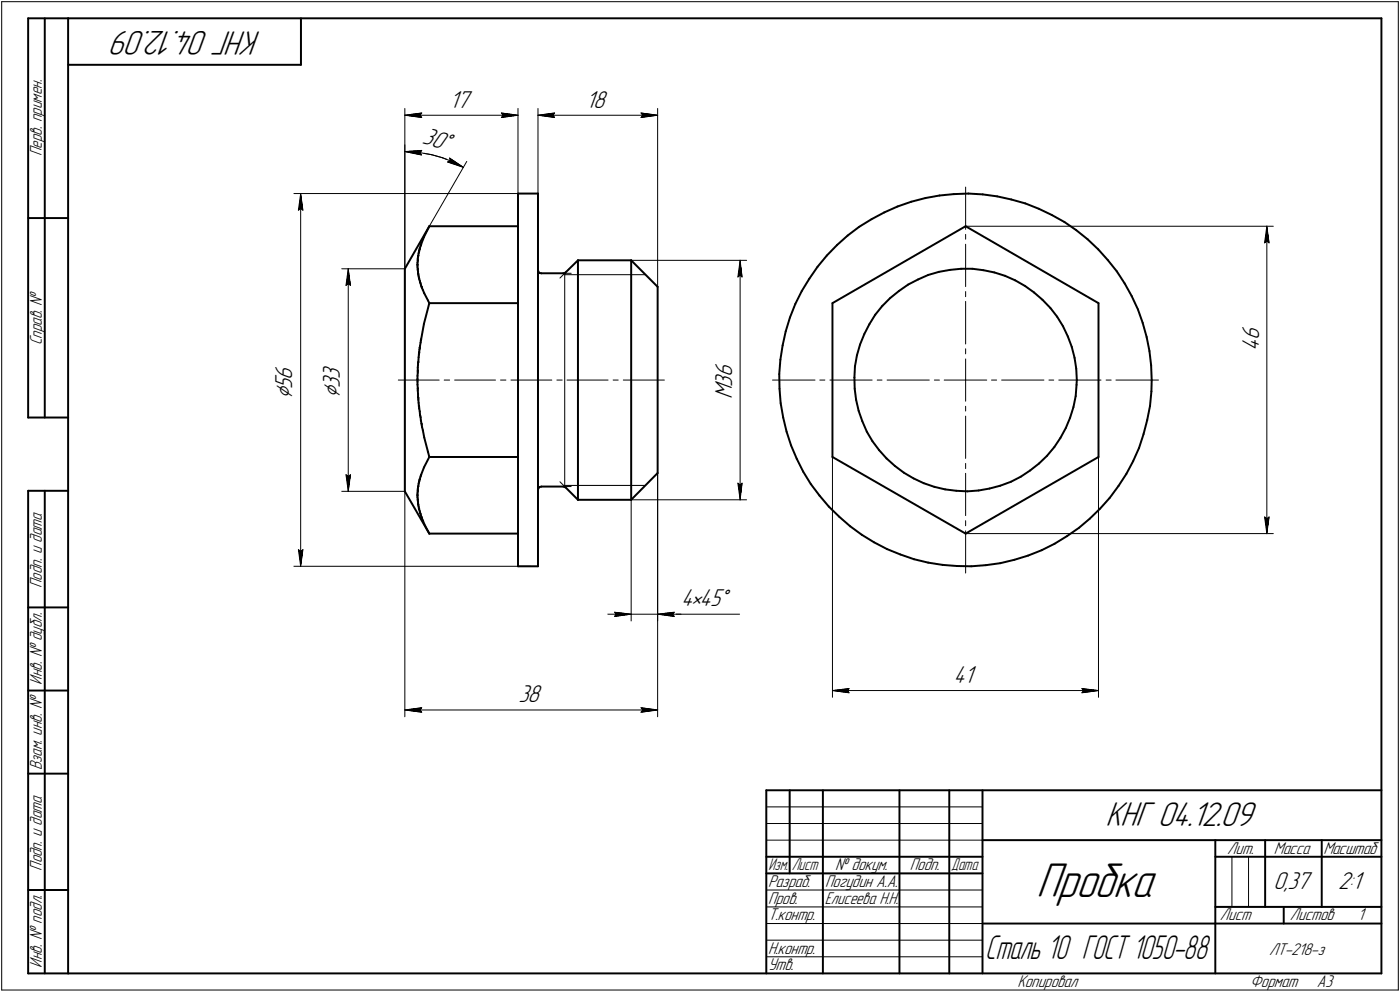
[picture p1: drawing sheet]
<svg xmlns="http://www.w3.org/2000/svg" width="421mm" height="298mm" viewBox="0 0 421 298" stroke-linecap="round" stroke-linejoin="round" font-family="sans-serif">
<defs><g id="words">
<text font-size="15.6" x="311.6" y="269.5">Пробка</text>
<g font-size="10.9">
<text x="78.5" y="9.3" transform="rotate(-180 78.5 9.3)">КНГ 04.12.09</text>
<text x="332.5" y="248.2">КНГ 04.12.09</text>
</g>
<text font-size="10.7" x="296.3" y="288.2">Сталь 10 ГОСТ 1050-88</text>
<g font-size="7.8">
<text x="135.2" y="32.3">17</text>
<text x="176.2" y="32.3">18</text>
<text x="126.8" y="43.1" transform="rotate(15 126.8 43.1)">30°</text>
<text x="378.7" y="105.5" transform="rotate(-90 378.7 105.5)">4</text>
<text x="378.7" y="102.3" transform="rotate(-90 378.7 102.3)">6</text>
<text x="102.2" y="113.8" transform="rotate(-90 102.2 113.8)">3</text>
<text x="220.2" y="113.4" transform="rotate(-90 220.2 113.4)">6</text>
<text x="87.9" y="119.9" transform="rotate(-90 87.9 119.9)">⌀</text>
<text x="87.9" y="116.8" transform="rotate(-90 87.9 116.8)">5</text>
<text x="87.9" y="114" transform="rotate(-90 87.9 114)">6</text>
<text x="102.2" y="119.7" transform="rotate(-90 102.2 119.7)">⌀</text>
<text x="102.2" y="116.6" transform="rotate(-90 102.2 116.6)">3</text>
<text x="220.2" y="120" transform="rotate(-90 220.2 120)">M</text>
<text x="220.2" y="116.2" transform="rotate(-90 220.2 116.2)">3</text>
<text x="204.8" y="182.1">4×45°</text>
<text x="286.8" y="205.2">41</text>
<text x="155.9" y="211">38</text>
<text x="383" y="267.3">0,37</text>
<text x="402.4" y="267.3">2:1</text>
</g>
<g font-size="5.4">
<text x="12.6" y="46.9" transform="rotate(-90 12.6 46.9)">Перв. примен.</text>
<text x="12.6" y="103.8" transform="rotate(-90 12.6 103.8)">Справ. №</text>
<text x="12.6" y="176.7" transform="rotate(-90 12.6 176.7)">Подп. и дата</text>
<text x="12.6" y="205.8" transform="rotate(-90 12.6 205.8)">Инв. № дубл.</text>
<text x="12.6" y="231.5" transform="rotate(-90 12.6 231.5)">Взам. инв. №</text>
<text x="369.1" y="256.6">Лит.</text>
<text x="383.1" y="256.6">Масса</text>
<text x="398" y="256.6">Масштаб</text>
<text x="12.6" y="261.7" transform="rotate(-90 12.6 261.7)">Подп. и дата</text>
<text x="251.2" y="261.6">№ докум.</text>
<text x="273.6" y="261.6">Подп.</text>
<text x="231" y="266.6">Разраб.</text>
<text x="248.2" y="266.6">Погудин А.А.</text>
<text x="231" y="271.6">Пров.</text>
<text x="248" y="271.6">Елисеева Н.Н.</text>
<text x="231" y="276.6">Т.контр.</text>
<text x="366.9" y="276.6">Лист</text>
<text x="388" y="276.6">Листов</text>
<text x="408.4" y="276.6">1</text>
<text x="231" y="286.6">Н.контр.</text>
<text x="381.7" y="286.9">ЛТ-218-з</text>
<text x="12.6" y="290.8" transform="rotate(-90 12.6 290.8)">Инв. № подл.</text>
<text x="231" y="291.6">Утв.</text>
<text x="306" y="296.6">Копировал</text>
<text x="376" y="296.6">Формат</text>
<text x="396" y="296.6">A3</text>
</g>
<g font-size="5.3">
<text x="231.1" y="261.6">Изм.</text>
<text x="238.1" y="261.6">Лист</text>
<text x="286.1" y="261.6">Дата</text>
</g>
</g></defs>
<g fill="none" stroke="#000" stroke-width=".3">
<path d="M.5 .5v297zM.5 .5h420zM420.5 .5v297zM121.8 32.6v48.2zM121.8 34.6l5-.6zM121.8 34.6l5 .7zM121.8 34.6h34zM126.3 34.6l.5 .7zM126.8 34l-.5 .6zM150.8 35.3l5-.7zM150.8 34l.5 .6zM150.8 34l5 .6z"/>
<path d="M151.3 34.6l-.5 .7zM155.8 32.6v25.6zM161.8 32.6v25.6zM161.8 34.6l5-.6zM161.8 34.6l5 .7zM161.8 34.6h36zM166.3 34.6l.5 .7zM166.8 34l-.5 .6zM192.8 35.3l5-.7zM192.8 34l.5 .6zM192.8 34l5 .6zM193.3 34.6l-.5 .7z"/>
<path d="M197.8 32.6v53.6zM88.4 58.2h71.4zM90.4 58.2l.7 5zM90.4 58.2l-.7 5zM90.4 58.2v112zM121.8 45.6h1.1zM121.8 43.5v104.2zM121.8 45.6l5-.4zM121.8 45.6l4.9 1zM122.9 45.6l3.5 .3zM126.3 45.8l.4 .8zM126.4 45.9l3.4 .6z"/>
<path d="M126.8 45.2l-.5 .6zM129.8 46.5l3.3 .9zM133.1 47.4l3.2 1.3zM134.6 48.7l4.8 1.6zM134.6 48.7l.8-.4zM135.2 47.5l.2 .8zM135.2 47.5l4.2 2.8zM136.3 48.7l3.1 1.6zM140.4 48.5l-11.3 19.5zM290.4 56.2v12.7zM89.7 63.2l.7-.5zM90.4 62.7l.7 .5z"/>
<path d="M189.8 78.2h34.7zM222.6 78.2l.6 5zM222.6 78.2l-.7 5zM222.6 78.2v72zM290.4 70.4v1.5zM290.4 73.4v12.7zM290.4 68h92.5zM380.3 73l.7-.5zM381 68l.7 5zM381 72.5l.7 .5zM381 68l-.7 5zM381 68v92.4z"/>
<path d="M102.8 80.8h19zM104.1 85.8l.6-.5zM104.7 80.8l.7 5zM104.7 85.3l.7 .5zM104.7 80.8l-.6 5zM104.7 80.8v66.9zM169.4 82.1h2.4zM169.8 82.5h.3zM169.8 82.1v64.1zM170.1 81.9l-1.7 1.7zM170.1 82.5h3.7zM173.8 82.5h16z"/>
<path d="M189.8 82.5h4.3zM221.9 83.2l.7-.5zM222.6 82.7l.6 .5zM290.4 87.6v1.6zM290.4 90.6v12.8zM119.8 114.2h12.3zM133.6 114.2h1.6zM136.7 114.2h12.3zM150.5 114.2h1.6zM153.7 114.2h12.2zM167.5 114.2h1.6zM170.5 114.2h12.4z"/>
<path d="M184.4 114.2h1.5zM187.5 114.2h12.3zM232.3 114.2h12.8zM246.5 114.2h1.6zM249.6 114.2h12.7zM263.8 114.2h1.5zM266.8 114.2h12.7zM281 114.2h1.5zM284 114.2h6.4zM290.4 114.2v6.4zM290.4 104.8v1.5zM290.4 107.9v6.3z"/>
<path d="M290.4 114.2h6.4zM298.2 114.2h1.5zM301.2 114.2h12.7zM315.5 114.2h1.4zM318.4 114.2h12.7zM332.7 114.2h1.5zM335.6 114.2h12.8zM250.4 137.3v72.2zM290.4 139.3v1.5zM290.4 125.1v12.7zM290.4 122.1v1.4zM330.4 137.3v72.2z"/>
<path d="M102.8 147.7h19zM104.1 142.7l.6 5zM104.1 142.7l.6 .5zM104.7 143.2l.7-.5zM105.4 142.7l-.7 5zM121.8 147.7v67.7zM168.4 144.8l1.7 1.7zM169.4 146.2h2.4zM169.8 145.9h.3zM170.1 145.9h3.7zM173.8 145.9h16zM189.8 145.9h4.3z"/>
<path d="M189.8 150.2h34.7zM189.8 150.2v36.4zM197.8 142.2v73.2zM197.8 142.2v44.4zM221.9 145.2l.7 5zM221.9 145.2l.7 .5zM222.6 145.7l.6-.5zM223.2 145.2l-.6 5zM290.4 159.5v12.7zM290.4 156.5v1.5zM290.4 142.2v12.7zM380.3 155.4l.7 5z"/>
<path d="M380.3 155.4l.7 .5zM381 155.9l.7-.5zM381.7 155.4l-.7 5zM88.4 170.2h71.4zM89.7 165.2l.7 5zM89.7 165.2l.7 .5zM90.4 165.7l.7-.5zM91.1 165.2l-.7 5zM290.4 160.4h92.5zM182.8 184.6h7zM184.8 184l5 .6zM184.8 184l.5 .6z"/>
<path d="M184.8 185.3l5-.7zM185.3 184.6l-.5 .7zM189.8 184.6h8zM197.8 184.6h5.1zM197.8 184.6l5 .7zM197.8 184.6l5-.6zM197.8 184.6h7zM202.3 184.6l.5 .7zM202.8 184l-.5 .6zM202.9 184.6h19.5zM121.8 213.4l5-.7zM121.8 213.4l5 .6z"/>
<path d="M121.8 213.4h76zM126.3 213.4l.5 .6zM126.8 212.7l-.5 .7zM192.8 214l5-.6zM192.8 212.7l.5 .7zM192.8 212.7l5 .7zM193.3 213.4l-.5 .6zM250.4 207.5l5-.6zM250.4 207.5l5 .7zM250.4 207.5h80zM254.8 207.5l.6 .7zM255.4 206.9l-.6 .6z"/>
<path d="M325.4 208.2l5-.7zM325.4 206.9l.5 .6zM325.4 206.9l5 .6zM325.9 207.5l-.5 .7zM230.5 247.5h65zM230.5 252.5h65zM230.5 242.5h65zM370.5 257.5v15zM375.5 257.5v15zM230.5 267.5h65zM230.5 272.5h65zM230.5 277.5h65z"/>
<path d="M.5 297.5h420zM230.5 282.5h65zM230.5 287.5h65z"/>
</g>
<g fill="none" stroke="#000" stroke-width=".59">
<path d="M8.5 5.5v120zM8.5 5.5h12zM13.5 5.5v120zM20.5 5.5v287zM20.5 5.5h395zM20.5 19.5h70zM90.5 5.5v14zM415.5 5.5v287zM155.8 58.2h6zM155.8 58.2v112zM161.8 58.2v112zM278.3 59.5l4.2-.7z"/>
<path d="M282.5 58.8l4.4-.5zM286.9 58.3l4.4-.1zM291.3 58.2l4.3 .2zM295.6 58.4l4.3 .6zM299.9 59l4.2 .9zM304.1 59.9l4.3 1.2zM8.5 65.5h12zM125.6 78.9v.5zM125.6 79.4h.1M125.6 79.5h.1M125.6 79.6v.2zM125.6 79.8v.5z"/>
<path d="M125.6 77.6v.5zM125.6 78.1h.1M125.6 78.2v.3zM125.6 78.5v.4zM125.7 77v.2zM125.7 77.2l-.1 .4zM125.8 76.8h.1M125.8 76.9h.1M125.9 76.1l-.1 .7zM126 75.6v.2zM126 75.8l-.1 .3zM126.1 75.4h.1"/>
<path d="M126.1 75.5h.1M126.2 75l-.1 .4zM126.2 74.7h.1M126.2 74.8h.1M126.2 74.8v.2zM126.3 74.4l-.1 .3zM126.5 73.9l-.2 .5zM126.7 73.5h.1M126.6 73.5v.2zM126.6 73.7l-.1 .2zM126.7 73.4h.1M127.5 71.2l-.8 2.2z"/>
<path d="M129.1 68h26.7zM129.1 68l-1.6 3.2zM129.1 68l-7.3 12.8zM173.8 78.2h16zM173.8 78.2v72zM189.8 78.2v72zM189.8 78.2l8 8zM248.7 76.8l-2.8 3.4zM251.7 73.7l3.2-2.9zM251.7 73.7l-3 3.1zM254.9 70.8l3.5-2.6zM258.4 68.2l3.7-2.3z"/>
<path d="M262.1 65.9l3.8-2.1zM265.9 63.8l4-1.7zM269.9 62.1l4.2-1.5zM274.1 60.6l4.2-1.1zM290.4 68l40 23.1zM308.4 61.1l4 1.6zM312.4 62.7l3.9 1.9zM316.3 64.6l3.8 2.1zM320.1 66.7l3.6 2.5zM323.7 69.2l3.4 2.7zM327.1 71.9l3.2 3zM330.3 74.9l2.9 3.2z"/>
<path d="M333.2 78.1l2.7 3.4zM121.8 80.8v66.9zM125.6 80.3v.5zM125.6 80.8h.1M125.6 80.9h.1M125.6 80.9v.3zM125.6 81.2l.1 .4zM125.7 81.6v.5zM125.7 82.1h.1M125.7 82.2h.1M125.8 82.3v.2zM125.8 82.5l.1 .5z"/>
<path d="M125.9 83l.1 .4zM126 83.4h.1M126 83.5l.1 .2zM126.1 83.7v.1zM126.1 83.8l.1 .5zM126.2 84.3l.1 .5zM126.3 84.8h.1M126.4 84.9l.1 .3zM126.5 85.2l.1 .4zM126.6 85.6l.1 .5zM126.7 86.1h.1M126.8 86.2h.1"/>
<path d="M126.8 86.3l.1 .2zM126.9 86.5l.3 .6zM127.2 87.1l.4 1zM127.5 97.3l-.8 4.6zM127.6 88.1l1.1 2.2zM128.7 90.3l.4 .8zM129.1 91.1h26.7zM129.1 91.1l-1.6 6.2zM161.8 81.2l.1 .3zM161.9 81.5l.3 .5zM162.2 82l.6 .1zM162.8 82.1h6.6z"/>
<path d="M169.4 82.1l.5-.1zM169.9 82l.2-.1zM170.1 81.9l3.7-3.7zM197.8 86.2v56zM236.3 99.6l-.9 4.2zM237.6 95.4l-1.3 4.2zM239.2 91.4l-1.6 4zM241.1 87.5l-1.9 3.9zM243.4 83.7l-2.3 3.8zM245.9 80.2l-2.5 3.5zM250.4 91.1v46.2zM250.4 91.1l40-23.1z"/>
<path d="M261.5 97.5l-1.6 2.9zM263.2 94.6l-1.7 2.9zM265.3 91.9l-2.1 2.7zM267.7 89.6l2.6-2.1zM267.7 89.6l-2.4 2.3zM270.3 87.5l2.8-2zM273.1 85.5l3-1.5zM276.1 84l3-1.4zM279.1 82.6l3.3-.9zM282.4 81.7l3.3-.6zM285.7 81.1l3.4-.3zM289.1 80.8h3.3z"/>
<path d="M292.4 80.8l3.3 .4zM295.7 81.2l3.3 .7zM299 81.9l3.3 1zM302.3 82.9l3 1.3zM305.3 84.2l3 1.7zM308.3 85.9l2.7 2zM311 87.9l2.5 2.2zM313.5 90.1l2.4 2.4zM315.9 92.5l2 2.7zM317.9 95.2l1.8 2.8zM319.7 98l1.4 3.1zM330.4 91.1v46.2z"/>
<path d="M335.9 81.5l2.3 3.7zM338.2 85.2l2.2 3.8zM340.4 89l1.8 4zM342.2 93l1.5 4zM343.7 97l1.1 4.3zM125.6 112.9v1zM125.6 113.9v.1zM125.6 114v.2zM125.6 114.2v.5zM125.6 114.7v.9zM125.6 115.6v1zM125.6 110.4v.9z"/>
<path d="M125.6 111.3v.1zM125.6 111.4v.2zM125.6 111.6v.4zM125.6 112v.9zM125.6 116.6v.2zM125.6 116.8v.1zM125.6 116.9v.5zM125.6 117.4l.1 1zM125.7 109.1v.5zM125.7 109.6l-.1 .8zM125.7 118.4v.9zM125.7 119.3h.1"/>
<path d="M125.7 119.4h.1M125.8 108.7v.2zM125.8 108.9l-.1 .2zM125.8 119.5v.2zM125.8 119.7v.4zM125.9 107.4l-.1 1.3zM126 106.3v.3zM126 106.6l-.1 .8zM126.1 105.7v.2zM126.1 105.9h.1M126.1 106h.1M126.1 106.1l-.1 .2z"/>
<path d="M126.2 105.1l-.1 .6zM126.2 104.4h.1M126.2 104.5h.1M126.2 104.6v.1zM126.2 104.7v.4zM126.3 104l-.1 .4zM126.5 103l-.2 1zM126.6 102.1v.3zM126.6 102.4l-.1 .6zM126.7 101.9h.1M126.7 102h.1M234.4 112.4v4.4z"/>
<path d="M234.4 116.8l.4 4.4zM234.7 108.1l-.3 4.3zM235.4 103.8l-.7 4.3zM257 113.5v3.3zM257 116.8l.5 3.3zM257.1 110.1l-.1 3.4zM257.7 106.8l-.6 3.3zM258.7 103.5l-1 3.3zM259.9 100.4l-1.2 3.1zM321.1 101.1l1.2 3.1zM322.3 104.2l.9 3.3zM323.2 107.5l.5 3.3z"/>
<path d="M323.5 119l-.7 3.3zM323.7 110.8l.1 3.4zM323.8 115.7l-.3 3.3zM323.8 114.2v1.5zM344.8 101.3l.9 4.2zM345.7 105.5l.5 4.3zM346.2 109.8l.2 4.4zM346.3 117.6l-.4 4.4zM346.4 114.2l-.1 3.4zM8.5 125.5h12zM125.8 120.1l.1 1zM125.9 121.1l.1 .8z"/>
<path d="M126 121.9h.1M126 122h.1M126 122.1l.1 .2zM126.1 122.3v.5zM126.1 122.8l.1 .8zM126.2 123.6l.1 1zM126.3 124.6v.2zM126.3 124.8l.1 .2zM126.4 125l.1 .4zM126.5 125.4l.1 .9zM126.6 126.3l.1 1zM126.7 127.3l.1 .1z"/>
<path d="M126.8 127.4v.3zM126.8 127.7l.1 .6zM126.9 128.3l.3 1zM127.2 129.3l.4 2.2zM127.6 131.5l1.1 4.2zM128.7 135.7l.4 1.6zM129.1 137.3h26.7zM129.1 137.3l-1.6 3.2zM234.8 121.2l.7 4.3zM235.5 125.5l1.1 4.2zM236.6 129.7l1.3 4.2zM237.9 133.9l1.7 3.9z"/>
<path d="M239.6 137.8l2 3.9zM250.4 137.3l40 23.1zM257.5 120.1l.7 3.3zM258.2 123.4l1.1 3.2zM259.3 126.6l1.4 3.1zM260.7 129.7l1.7 2.9zM262.4 132.6l2 2.7zM264.4 135.3l2.2 2.5zM266.6 137.8l2.6 2.2zM312.5 139.3l2.4-2.3zM317.1 134.4l-2.2 2.6zM318.9 131.6l-1.8 2.8z"/>
<path d="M320.5 128.6l-1.6 3zM321.8 125.6l-1.3 3zM322.8 122.3l-1 3.3zM340.8 138.6l-2 3.8zM342.6 134.6l-1.8 4zM343.9 130.5l-1.3 4.1zM345 126.2l-1.1 4.3zM345.9 122l-.9 4.2zM8.5 147.5v145zM8.5 147.5h12zM13.5 147.5v145zM121.8 147.7l7.3 12.7z"/>
<path d="M125.6 148.2v.5zM125.6 148.7h.1M125.6 148.8h.1M125.6 148.8v.3zM125.6 149.1v.4zM125.6 149.5v.5zM125.6 147v.3zM125.6 147.3h.1M125.6 147.4v.2zM125.6 147.6v.1zM125.6 147.7v.5zM125.6 150h.1"/>
<path d="M125.6 150.1h.1M125.6 150.2v.3zM125.6 150.5l.1 .4zM125.7 146.3v.2zM125.7 146.5l-.1 .5zM125.7 150.9v.5zM125.7 151.4h.1M125.7 151.5h.1M125.8 146h.1M125.8 146.1l-.1 .2zM125.8 151.6v.2zM125.8 151.8l.1 .4z"/>
<path d="M125.9 145.4l-.1 .6zM125.9 152.2l.1 .5zM126 144.9v.1zM126 145l-.1 .4zM126 152.7h.1M126 152.8h.1M126.1 144.6h.1M126.1 144.7h.1M126.1 144.8h.1M126.1 152.9v.3zM126.1 153.2l.1 .4zM126.2 144.3l-.1 .3z"/>
<path d="M126.2 143.9h.1M126.2 144h.1M126.2 144.1v.2zM126.2 153.6l.1 .4zM126.3 143.8l-.1 .1zM126.3 154h.1M126.3 154.1l.1 .2zM126.4 154.3l.1 .1zM126.5 143.2l-.2 .6zM126.5 154.4l.1 .5zM126.6 142.8h.1M126.6 142.9l-.1 .3z"/>
<path d="M126.6 154.9l.1 .5zM126.7 142.7h.1M126.7 155.4h.1M126.8 155.4v.2zM126.8 155.6l.1 .3zM126.9 155.9l.3 .5zM127.2 156.4l.4 1.1zM127.5 140.5l-.8 2.2zM127.6 157.5l1.1 2.1zM128.7 159.6l.4 .8zM161.9 146.8l-.1 .4zM162.2 146.4l.6-.2z"/>
<path d="M162.2 146.4l-.3 .4zM162.8 146.2h6.6zM169.4 146.2l.5 .2zM169.9 146.4l.2 .1zM170.1 146.5l3.7 3.7zM173.8 150.2h16zM197.8 142.2l-8 8zM241.6 141.7l2.2 3.8zM243.8 145.5l2.7 3.4zM246.5 148.9l2.8 3.3zM249.3 152.2l3.1 3.1zM252.4 155.3l3.3 2.9z"/>
<path d="M255.7 158.2l3.5 2.5zM269.2 140l2.7 2.1zM271.9 142.1l2.8 1.7zM274.7 143.8l3.1 1.4zM277.8 145.2l3.2 1.1zM281 146.3l3.2 .8zM284.2 147.1l3.4 .4zM287.6 147.5l3.3 .2zM290.9 147.7l3.4-.3zM294.3 147.4l3.3-.6zM297.6 146.8l3.2-.8zM300.8 146l3.2-1.2z"/>
<path d="M304 144.8l3-1.5zM307 143.3l2.8-1.9zM309.8 141.4l2.7-2.1zM324.4 158.7l3.3-2.8zM327.7 155.9l3.2-3.1zM333.8 149.6l-2.9 3.2zM336.4 146l-2.6 3.6zM338.8 142.4l-2.4 3.6zM129.1 160.4h26.7zM155.8 170.2h6zM259.2 160.7l3.7 2.3zM262.9 163l3.9 2z"/>
<path d="M266.8 165l4 1.6zM270.8 166.6l4.1 1.5zM274.9 168.1l4.2 1zM279.1 169.1l4.4 .7zM283.5 169.8l4.3 .3zM287.8 170.1l4.3 .1zM290.4 160.4l40-23.1zM292.1 170.2l4.4-.4zM296.5 169.8l4.3-.6zM300.8 169.2l4.3-1zM305.1 168.2l4.1-1.2zM309.2 167l4.1-1.6z"/>
<path d="M313.3 165.4l3.9-2zM317.2 163.4l3.7-2.3zM320.9 161.1l3.5-2.4zM8.5 182.5h12zM8.5 207.5h12zM8.5 232.5h12zM230.5 237.5h185zM230.5 237.5v55zM237.5 237.5v25zM247.5 237.5v55zM270.5 237.5v55zM285.5 237.5v55z"/>
<path d="M295.5 237.5v55zM230.5 257.5h65zM295.5 252.5h120zM365.5 252.5v40zM365.5 257.5h15zM380.5 252.5v20zM380.5 257.5h35zM397.5 252.5v20zM8.5 267.5h12zM230.5 262.5h65zM295.5 277.5h70zM365.5 277.5h50z"/>
<path d="M365.5 272.5h50zM386.1 272.5v5zM8.5 292.5h12zM20.5 292.5h395z"/>
</g>
<g fill="#fff" stroke="#fff" stroke-width=".3">
<path d="M155.9 206.2h7.8zM155.9 206.2h7.8zM155.9 206.3h7.8zM155.9 206.4h7.8zM155.9 206.5h7.8zM155.9 206.6h7.8zM155.9 206.7h7.8zM155.9 206.8h7.8zM155.9 206.8h7.8zM155.9 206.9h7.8zM155.9 207h7.8zM155.9 207.1h7.8zM155.9 207.2h7.8zM155.9 207.3h7.8zM155.9 207.3h7.8zM155.9 207.4h7.8zM155.9 207.5h7.8zM155.9 207.6h7.8zM155.9 207.7h7.8zM155.9 207.8h7.8zM155.9 207.9h7.8zM155.9 207.9h7.8zM155.9 208h7.8zM155.9 208.1h7.8zM155.9 208.2h7.8zM155.9 208.3h7.8zM155.9 208.4h7.8zM155.9 208.4h7.8zM155.9 208.5h7.8zM155.9 208.6h7.8zM155.9 208.7h7.8zM155.9 208.8h7.8zM155.9 208.9h7.8zM155.9 209h7.8zM155.9 209h7.8zM155.9 209.1h7.8zM155.9 209.2h7.8zM155.9 209.3h7.8zM155.9 209.4h7.8zM155.9 209.5h7.8zM155.9 209.5h7.8zM155.9 209.6h7.8zM155.9 209.7h7.8zM155.9 209.8h7.8zM155.9 209.9h7.8zM155.9 210h7.8zM155.9 210.1h7.8zM155.9 210.1h7.8zM155.9 210.2h7.8zM155.9 210.3h7.8zM155.9 210.4h7.8zM155.9 210.5h7.8zM155.9 210.6h7.8zM155.9 210.7h7.8zM155.9 210.7h7.8zM155.9 210.8h7.8zM155.9 210.9h7.8zM155.9 211h7.8zM155.9 211.1h7.8zM155.9 211.2h7.8zM155.9 211.2h7.8zM155.9 211.3h7.8zM155.9 211.4h7.8zM155.9 211.5h7.8zM155.9 211.6h7.8zM155.9 211.7h7.8zM155.9 211.8h7.8zM155.9 211.8h7.8zM155.9 211.9h7.8zM155.9 212h7.8zM155.9 212.1h7.8zM155.9 212.2h7.8zM155.9 212.3h7.8z"/>
<path d="M126.7 212.2h.6zM126.1 212.3h1.2zM125.5 212.3h1.8zM124.9 212.4h2.4zM124.3 212.5h3zM123.6 212.6h3.7zM123.4 212.7h3.9zM123.3 212.8h4zM123 212.9h4.3zM122.9 212.9h4.4zM122.6 213h4.7zM122.4 213.1h4.9zM122.2 213.2h5.1zM122 213.3h5.3zM121.8 213.4h5.5zM122 213.4h5.3zM122.2 213.5h5.1zM122.4 213.6h4.9zM122.6 213.7h4.7zM122.9 213.8h4.4zM123 213.9h4.3zM123.3 214h4zM123.4 214h3.9zM123.6 214.1h3.7zM124.4 214.2h2.9zM125.1 214.3h2.2zM125.8 214.4h1.5zM126.6 214.5h.7z"/>
<path d="M192.3 212.2h.7zM192.3 212.3h1.2zM192.3 212.3h1.8zM192.3 212.4h2.5zM192.3 212.5h3.1zM192.3 212.6h3.7zM192.3 212.7h4zM192.3 212.8h4.1zM192.3 212.9h4.3zM192.3 212.9h4.5zM192.3 213h4.7zM192.3 213.1h4.9zM192.3 213.2h5.1zM192.3 213.3h5.3zM192.3 213.4h5.5zM192.3 213.4h5.3zM192.3 213.5h5.1zM192.3 213.6h4.9zM192.3 213.7h4.7zM192.3 213.8h4.5zM192.3 213.9h4.3zM192.3 214h4.1zM192.3 214h4zM192.3 214.1h3.7zM192.3 214.2h3zM192.3 214.3h2.3zM192.3 214.4h1.5zM192.3 214.5h.7z"/>
<path d="M215.4 108.4h6.2zM215.4 108.5h6.2zM215.4 108.5h6.2zM215.4 108.6h6.2zM215.4 108.7h6.2zM215.4 108.8h6.2zM215.4 108.9h6.2zM215.4 109h6.2zM215.4 109.1h6.2zM215.4 109.1h6.2zM215.4 109.2h6.2zM215.4 109.3h6.2zM215.4 109.4h6.2zM215.4 109.5h6.2zM215.4 109.6h6.2zM215.4 109.6h6.2zM215.4 109.7h6.2zM215.4 109.8h6.2zM215.4 109.9h6.2zM215.4 110h6.2zM215.4 110.1h6.2zM215.4 110.2h6.2zM215.4 110.2h6.2zM215.4 110.3h6.2zM215.4 110.4h6.2zM215.4 110.5h6.2zM215.4 110.6h6.2zM215.4 110.7h6.2zM215.4 110.7h6.2zM215.4 110.8h6.2zM215.4 110.9h6.2zM215.4 111h6.2zM215.4 111.1h6.2zM215.4 111.2h6.2zM215.4 111.3h6.2zM215.4 111.3h6.2zM215.4 111.4h6.2zM215.4 111.5h6.2zM215.4 111.6h6.2zM215.4 111.7h6.2zM215.4 111.8h6.2zM215.4 111.8h6.2zM215.4 111.9h6.2zM215.4 112h6.2zM215.4 112.1h6.2zM215.4 112.2h6.2zM215.4 112.3h6.2zM215.4 112.4h6.2zM215.4 112.4h6.2zM215.4 112.5h6.2zM215.4 112.6h6.2zM215.4 112.7h6.2zM215.4 112.8h6.2zM215.4 112.9h6.2zM215.4 112.9h6.2zM215.4 113h6.2zM215.4 113.1h6.2zM215.4 113.2h6.2zM215.4 113.3h6.2zM215.4 113.4h6.2zM215.4 113.5h6.2zM215.4 113.5h6.2zM215.4 113.6h6.2zM215.4 113.7h6.2zM215.4 113.8h6.2zM215.4 113.9h6.2zM215.4 114h6.2zM215.4 114h6.2zM215.4 114.1h6.2zM215.4 114.2h6.2zM215.4 114.3h6.2zM215.4 114.4h6.2zM215.4 114.5h6.2zM215.4 114.6h6.2zM215.4 114.6h6.2zM215.4 114.7h6.2zM215.4 114.8h6.2zM215.4 114.9h6.2zM215.4 115h6.2zM215.4 115.1h6.2zM215.4 115.1h6.2zM215.4 115.2h6.2zM215.4 115.3h6.2zM215.4 115.4h6.2zM215.4 115.5h6.2zM215.4 115.6h6.2zM215.4 115.7h6.2zM215.4 115.7h6.2zM215.4 115.8h6.2zM215.4 115.9h6.2zM215.4 116h6.2zM215.4 116.1h6.2zM215.4 116.2h6.2zM215.4 116.2h6.2zM215.4 116.3h6.2zM215.4 116.4h6.2zM215.4 116.5h6.2zM215.4 116.6h6.2zM215.4 116.7h6.2zM215.4 116.8h6.2zM215.4 116.8h6.2zM215.4 116.9h6.2zM215.4 117h6.2zM215.4 117.1h6.2zM215.4 117.2h6.2zM215.4 117.3h6.2zM215.4 117.3h6.2zM215.4 117.4h6.2zM215.4 117.5h6.2zM215.4 117.6h6.2zM215.4 117.7h6.2zM215.4 117.8h6.2zM215.4 117.9h6.2zM215.4 117.9h6.2zM215.4 118h6.2zM215.4 118.1h6.2zM215.4 118.2h6.2zM215.4 118.3h6.2zM215.4 118.4h6.2zM215.4 118.4h6.2zM215.4 118.5h6.2zM215.4 118.6h6.2zM215.4 118.7h6.2zM215.4 118.8h6.2zM215.4 118.9h6.2zM215.4 119h6.2zM215.4 119h6.2zM215.4 119.1h6.2zM215.4 119.2h6.2zM215.4 119.3h6.2zM215.4 119.4h6.2zM215.4 119.5h6.2zM215.4 119.5h6.2zM215.4 119.6h6.2zM215.4 119.7h6.2zM215.4 119.8h6.2zM215.4 119.9h6.2z"/>
<path d="M222.5 78.5h.3zM222.5 78.6h.3zM222.4 78.7h.4zM222.4 78.7h.4zM222.3 78.8h.5zM222.3 78.9h.6zM222.3 79h.6zM222.2 79.1h.7zM222.2 79.2h.8zM222.2 79.2h.8zM222.2 79.3h.8zM222.1 79.4h1zM222.1 79.5h1zM222.1 79.6h1.1zM222 79.7h1.2zM222 79.8h1.2zM221.9 79.8h1.4zM221.9 79.9h1.4zM221.8 80h1.5zM221.8 80.1h1.6zM221.8 80.2h1.6zM221.8 80.3h1.6zM221.8 80.3h1.6zM221.8 80.4h1.6zM221.8 80.5h1.6zM221.8 80.6h1.6zM221.7 80.7h1.7zM221.7 80.8h1.7zM221.7 80.9h1.7zM221.7 80.9h1.7zM221.7 81h1.7zM221.7 81.1h1.7zM221.7 81.2h1.7zM221.7 81.3h1.8zM221.7 81.4h1.8zM221.7 81.4h1.8zM221.7 81.5h1.8zM221.7 81.6h1.8zM221.7 81.7h1.8zM221.7 81.8h1.8zM221.6 81.9h1.9zM221.6 82h2zM221.6 82h2zM221.6 82.1h2zM221.6 82.2h2zM221.6 82.3h2zM221.6 82.4h2zM221.6 82.5h2zM221.5 82.5h2.2zM221.5 82.6h2.2zM221.5 82.7h2.2zM221.5 82.8h2.2zM221.5 82.9h2.2zM221.5 83h2.2zM221.5 83.1h2.2zM221.4 83.1h2.4zM221.4 83.2h2.4zM221.4 83.3h2.4zM221.4 83.4h2.4zM221.4 83.5h2.4zM221.4 83.6h2.4zM221.4 83.7h2.4z"/>
<path d="M221.3 144.7h2.5zM221.4 144.8h2.4zM221.4 144.9h2.4zM221.4 144.9h2.4zM221.4 145h2.4zM221.4 145.1h2.4zM221.4 145.2h2.4zM221.4 145.3h2.4zM221.5 145.4h2.2zM221.5 145.5h2.2zM221.5 145.5h2.2zM221.5 145.6h2.2zM221.5 145.7h2.2zM221.5 145.8h2.2zM221.5 145.9h2.2zM221.6 146h2zM221.6 146h2zM221.6 146.1h2zM221.6 146.2h2zM221.6 146.3h2zM221.6 146.4h2zM221.6 146.5h2zM221.6 146.6h1.9zM221.7 146.6h1.8zM221.7 146.7h1.8zM221.7 146.8h1.8zM221.7 146.9h1.8zM221.7 147h1.8zM221.7 147.1h1.8zM221.7 147.2h1.8zM221.7 147.2h1.7zM221.7 147.3h1.7zM221.7 147.4h1.7zM221.7 147.5h1.7zM221.7 147.6h1.7zM221.7 147.7h1.7zM221.7 147.7h1.7zM221.8 147.8h1.6zM221.8 147.9h1.6zM221.8 148h1.6zM221.8 148.1h1.6zM221.8 148.2h1.6zM221.8 148.3h1.6zM221.8 148.3h1.6zM221.8 148.4h1.5zM221.9 148.5h1.4zM221.9 148.6h1.4zM222 148.7h1.2zM222 148.8h1.2zM222.1 148.8h1.1zM222.1 148.9h1zM222.1 149h1zM222.2 149.1h.8zM222.2 149.2h.8zM222.2 149.3h.8zM222.2 149.4h.7zM222.3 149.4h.6zM222.3 149.5h.6zM222.3 149.6h.5zM222.4 149.7h.4zM222.4 149.8h.4zM222.5 149.9h.3zM222.5 149.9h.3z"/>
<path d="M82.4 108.5h7zM82.4 108.6h7zM82.4 108.7h7zM82.4 108.8h7zM82.4 108.9h7zM82.4 109h7zM82.4 109.1h7zM82.4 109.1h7zM82.4 109.2h7zM82.4 109.3h7zM82.4 109.4h7zM82.4 109.5h7zM82.4 109.6h7zM82.4 109.6h7zM82.4 109.7h7zM82.4 109.8h7zM82.4 109.9h7zM82.4 110h7zM82.4 110.1h7zM82.4 110.2h7zM82.4 110.2h7zM82.4 110.3h7zM82.4 110.4h7zM82.4 110.5h7zM82.4 110.6h7zM82.4 110.7h7zM82.4 110.7h7zM82.4 110.8h7zM82.4 110.9h7zM82.4 111h7zM82.4 111.1h7zM82.4 111.2h7zM82.4 111.3h7zM82.4 111.3h7zM82.4 111.4h7zM82.4 111.5h7zM82.4 111.6h7zM82.4 111.7h7zM82.4 111.8h7zM82.4 111.8h7zM82.4 111.9h7zM82.4 112h7zM82.4 112.1h7zM82.4 112.2h7zM82.4 112.3h7zM82.4 112.4h7zM82.4 112.4h7zM82.4 112.5h7zM82.4 112.6h7zM82.4 112.7h7zM82.4 112.8h7zM82.4 112.9h7zM82.4 112.9h7zM82.4 113h7zM82.4 113.1h7zM82.4 113.2h7zM82.4 113.3h7zM82.4 113.4h7zM82.4 113.5h7zM82.4 113.5h7zM82.4 113.6h7zM82.4 113.7h7zM82.4 113.8h7zM82.4 113.9h7zM82.4 114h7zM82.4 114h7zM82.4 114.1h7zM82.4 114.2h7zM82.4 114.3h7zM82.4 114.4h7zM82.4 114.5h7zM82.4 114.6h7zM82.4 114.6h7zM82.4 114.7h7zM82.4 114.8h7zM82.4 114.9h7zM82.4 115h7zM82.4 115.1h7zM82.4 115.1h7zM82.4 115.2h7zM82.4 115.3h7zM82.4 115.4h7zM82.4 115.5h7zM82.4 115.6h7zM82.4 115.7h7zM82.4 115.7h7zM82.4 115.8h7zM82.4 115.9h7zM82.4 116h7zM82.4 116.1h7zM82.4 116.2h7zM82.4 116.2h7zM82.4 116.3h7zM82.4 116.4h7zM82.4 116.5h7zM82.4 116.6h7zM82.4 116.7h7zM82.4 116.8h7zM82.4 116.8h7zM82.4 116.9h7zM82.4 117h7zM82.4 117.1h7zM82.4 117.2h7zM82.4 117.3h7zM82.4 117.3h7zM82.4 117.4h7zM82.4 117.5h7zM82.4 117.6h7zM82.4 117.7h7zM82.4 117.8h7zM82.4 117.9h7zM82.4 117.9h7zM82.4 118h7zM82.4 118.1h7zM82.4 118.2h7zM82.4 118.3h7zM82.4 118.4h7zM82.4 118.4h7zM82.4 118.5h7zM82.4 118.6h7zM82.4 118.7h7zM82.4 118.8h7zM82.4 118.9h7zM82.4 119h7zM82.4 119h7zM82.4 119.1h7zM82.4 119.2h7zM82.4 119.3h7zM82.4 119.4h7zM82.4 119.5h7zM82.4 119.5h7zM82.4 119.6h7zM82.4 119.7h7zM82.4 119.8h7z"/>
<path d="M90.3 58.4h.3zM90.3 58.5h.3zM90.3 58.6h.4zM90.3 58.7h.4zM90.2 58.8h.5zM90.2 58.8h.6zM90.2 58.9h.6zM90.1 59h.7zM90.1 59.1h.7zM90 59.2h.9zM90 59.3h.9zM89.9 59.4h1zM89.9 59.4h1.1zM89.9 59.5h1.1zM89.8 59.6h1.3zM89.8 59.7h1.3zM89.7 59.8h1.5zM89.7 59.9h1.5zM89.7 59.9h1.5zM89.7 60h1.6zM89.7 60.1h1.6zM89.7 60.2h1.6zM89.7 60.3h1.6zM89.7 60.4h1.6zM89.7 60.5h1.6zM89.7 60.5h1.6zM89.6 60.6h1.7zM89.6 60.7h1.8zM89.6 60.8h1.8zM89.6 60.9h1.8zM89.6 61h1.8zM89.6 61h1.8zM89.6 61.1h1.8zM89.5 61.2h1.9zM89.5 61.3h1.9zM89.5 61.4h1.9zM89.5 61.5h1.9zM89.5 61.6h1.9zM89.5 61.6h1.9zM89.5 61.7h1.9zM89.4 61.8h2zM89.4 61.9h2zM89.4 62h2zM89.4 62.1h2zM89.4 62.1h2zM89.4 62.2h2.1zM89.4 62.3h2.1zM89.4 62.4h2.1zM89.3 62.5h2.2zM89.3 62.6h2.2zM89.3 62.7h2.2zM89.3 62.7h2.2zM89.3 62.8h2.2zM89.3 62.9h2.2zM89.3 63h2.3zM89.2 63.1h2.4zM89.2 63.2h2.4zM89.2 63.2h2.4zM89.2 63.3h2.4zM89.2 63.4h2.4zM89.2 63.5h2.4zM89.2 63.6h2.4z"/>
<path d="M89.2 164.7h2.4zM89.2 164.8h2.4zM89.2 164.8h2.4zM89.2 164.9h2.4zM89.2 165h2.4zM89.2 165.1h2.4zM89.2 165.2h2.4zM89.2 165.3h2.4zM89.3 165.4h2.3zM89.3 165.4h2.2zM89.3 165.5h2.2zM89.3 165.6h2.2zM89.3 165.7h2.2zM89.3 165.8h2.2zM89.3 165.9h2.2zM89.4 165.9h2.1zM89.4 166h2.1zM89.4 166.1h2.1zM89.4 166.2h2zM89.4 166.3h2zM89.4 166.4h2zM89.4 166.5h2zM89.4 166.5h2zM89.5 166.6h1.9zM89.5 166.7h1.9zM89.5 166.8h1.9zM89.5 166.9h1.9zM89.5 167h1.9zM89.5 167h1.9zM89.5 167.1h1.9zM89.6 167.2h1.8zM89.6 167.3h1.8zM89.6 167.4h1.8zM89.6 167.5h1.8zM89.6 167.6h1.8zM89.6 167.6h1.8zM89.6 167.7h1.7zM89.7 167.8h1.6zM89.7 167.9h1.6zM89.7 168h1.6zM89.7 168.1h1.6zM89.7 168.1h1.6zM89.7 168.2h1.6zM89.7 168.3h1.6zM89.7 168.4h1.5zM89.7 168.5h1.5zM89.7 168.6h1.5zM89.8 168.7h1.3zM89.8 168.7h1.3zM89.9 168.8h1.1zM89.9 168.9h1.1zM89.9 169h1zM90 169.1h.9zM90 169.2h.9zM90.1 169.2h.7zM90.1 169.3h.7zM90.2 169.4h.6zM90.2 169.5h.6zM90.2 169.6h.5zM90.3 169.7h.4zM90.3 169.8h.4zM90.3 169.8h.3zM90.3 169.9h.3z"/>
<path d="M176.3 27.5h7.1zM176.3 27.6h7.1zM176.3 27.7h7.1zM176.3 27.8h7.1zM176.3 27.9h7.1zM176.3 27.9h7.1zM176.3 28h7.1zM176.3 28.1h7.1zM176.3 28.2h7.1zM176.3 28.3h7.1zM176.3 28.4h7.1zM176.3 28.4h7.1zM176.3 28.5h7.1zM176.3 28.6h7.1zM176.3 28.7h7.1zM176.3 28.8h7.1zM176.3 28.9h7.1zM176.3 29h7.1zM176.3 29h7.1zM176.3 29.1h7.1zM176.3 29.2h7.1zM176.3 29.3h7.1zM176.3 29.4h7.1zM176.3 29.5h7.1zM176.3 29.5h7.1zM176.3 29.6h7.1zM176.3 29.7h7.1zM176.3 29.8h7.1zM176.3 29.9h7.1zM176.3 30h7.1zM176.3 30.1h7.1zM176.3 30.1h7.1zM176.3 30.2h7.1zM176.3 30.3h7.1zM176.3 30.4h7.1zM176.3 30.5h7.1zM176.3 30.6h7.1zM176.3 30.6h7.1zM176.3 30.7h7.1zM176.3 30.8h7.1zM176.3 30.9h7.1zM176.3 31h7.1zM176.3 31.1h7.1zM176.3 31.2h7.1zM176.3 31.2h7.1zM176.3 31.3h7.1zM176.3 31.4h7.1zM176.3 31.5h7.1zM176.3 31.6h7.1zM176.3 31.7h7.1zM176.3 31.7h7.1zM176.3 31.8h7.1zM176.3 31.9h7.1zM176.3 32h7.1zM176.3 32.1h7.1zM176.3 32.2h7.1zM176.3 32.3h7.1zM176.3 32.3h7.1zM176.3 32.4h7.1zM176.3 32.5h7.1zM176.3 32.6h7.1zM176.3 32.7h7.1zM176.3 32.8h7.1zM176.3 32.9h7.1zM176.3 32.9h7.1zM176.3 33h7.1zM176.3 33.1h7.1zM176.3 33.2h7.1zM176.3 33.3h7.1zM176.3 33.4h7.1zM176.3 33.4h7.1zM176.3 33.5h7.1z"/>
<path d="M166.6 33.5h.7zM165.9 33.6h1.4zM165.1 33.7h2.2zM164.3 33.8h3zM163.6 33.9h3.7zM163.4 34h3.9zM163.2 34h4.1zM163 34.1h4.3zM162.8 34.2h4.5zM162.6 34.3h4.7zM162.4 34.4h4.9zM162.2 34.5h5.1zM162.1 34.5h5.2zM161.8 34.6h5.5zM162.1 34.7h5.2zM162.2 34.8h5.1zM162.4 34.9h4.9zM162.6 35h4.7zM162.8 35.1h4.5zM163 35.1h4.3zM163.2 35.2h4.1zM163.4 35.3h3.9zM163.6 35.4h3.7zM164.3 35.5h3zM164.8 35.6h2.5zM165.4 35.6h1.9zM166.1 35.7h1.2zM166.7 35.8h.6z"/>
<path d="M192.3 33.5h.7zM192.3 33.6h1.5zM192.3 33.7h2.3zM192.3 33.8h3zM192.3 33.9h3.7zM192.3 34h4zM192.3 34h4.1zM192.3 34.1h4.3zM192.3 34.2h4.5zM192.3 34.3h4.7zM192.3 34.4h4.9zM192.3 34.5h5.1zM192.3 34.5h5.3zM192.3 34.6h5.5zM192.3 34.7h5.3zM192.3 34.8h5.1zM192.3 34.9h4.9zM192.3 35h4.7zM192.3 35.1h4.5zM192.3 35.1h4.3zM192.3 35.2h4.1zM192.3 35.3h4zM192.3 35.4h3.7zM192.3 35.5h3.1zM192.3 35.6h2.5zM192.3 35.6h1.8zM192.3 35.7h1.2zM192.3 35.8h.7z"/>
<path d="M135.2 27.5h7.1zM135.2 27.6h7.1zM135.2 27.7h7.1zM135.2 27.8h7.1zM135.2 27.9h7.1zM135.2 27.9h7.1zM135.2 28h7.1zM135.2 28.1h7.1zM135.2 28.2h7.1zM135.2 28.3h7.1zM135.2 28.4h7.1zM135.2 28.4h7.1zM135.2 28.5h7.1zM135.2 28.6h7.1zM135.2 28.7h7.1zM135.2 28.8h7.1zM135.2 28.9h7.1zM135.2 29h7.1zM135.2 29h7.1zM135.2 29.1h7.1zM135.2 29.2h7.1zM135.2 29.3h7.1zM135.2 29.4h7.1zM135.2 29.5h7.1zM135.2 29.5h7.1zM135.2 29.6h7.1zM135.2 29.7h7.1zM135.2 29.8h7.1zM135.2 29.9h7.1zM135.2 30h7.1zM135.2 30.1h7.1zM135.2 30.1h7.1zM135.2 30.2h7.1zM135.2 30.3h7.1zM135.2 30.4h7.1zM135.2 30.5h7.1zM135.2 30.6h7.1zM135.2 30.6h7.1zM135.2 30.7h7.1zM135.2 30.8h7.1zM135.2 30.9h7.1zM135.2 31h7.1zM135.2 31.1h7.1zM135.2 31.2h7.1zM135.2 31.2h7.1zM135.2 31.3h7.1zM135.2 31.4h7.1zM135.2 31.5h7.1zM135.2 31.6h7.1zM135.2 31.7h7.1zM135.2 31.7h7.1zM135.2 31.8h7.1zM135.2 31.9h7.1zM135.2 32h7.1zM135.2 32.1h7.1zM135.2 32.2h7.1zM135.2 32.3h7.1zM135.2 32.3h7.1zM135.2 32.4h7.1zM135.2 32.5h7.1zM135.2 32.6h7.1zM135.2 32.7h7.1zM135.2 32.8h7.1zM135.2 32.9h7.1zM135.2 32.9h7.1zM135.2 33h7.1zM135.2 33.1h7.1zM135.2 33.2h7.1zM135.2 33.3h7.1zM135.2 33.4h7.1zM135.2 33.4h7.1zM135.2 33.5h7.1z"/>
<path d="M150.3 33.5h.7zM150.3 33.6h1.5zM150.3 33.7h2.3zM150.3 33.8h3zM150.3 33.9h3.7zM150.3 34h4zM150.3 34h4.1zM150.3 34.1h4.3zM150.3 34.2h4.6zM150.3 34.3h4.7zM150.3 34.4h4.9zM150.3 34.5h5.1zM150.3 34.5h5.3zM150.3 34.6h5.5zM150.3 34.7h5.3zM150.3 34.8h5.1zM150.3 34.9h4.9zM150.3 35h4.7zM150.3 35.1h4.6zM150.3 35.1h4.3zM150.3 35.2h4.1zM150.3 35.3h4zM150.3 35.4h3.7zM150.3 35.5h3.1zM150.3 35.6h2.5zM150.3 35.6h1.8zM150.3 35.7h1.3zM150.3 35.8h.7z"/>
<path d="M126.6 33.5h.7zM125.8 33.6h1.5zM125.1 33.7h2.2zM124.4 33.8h2.9zM123.6 33.9h3.7zM123.4 34h3.9zM123.3 34h4zM123 34.1h4.3zM122.9 34.2h4.4zM122.6 34.3h4.7zM122.4 34.4h4.9zM122.2 34.5h5.1zM122 34.5h5.3zM121.8 34.6h5.5zM122 34.7h5.3zM122.2 34.8h5.1zM122.4 34.9h4.9zM122.6 35h4.7zM122.9 35.1h4.4zM123 35.1h4.3zM123.3 35.2h4zM123.4 35.3h3.9zM123.6 35.4h3.7zM124.3 35.5h3zM124.9 35.6h2.4zM125.5 35.6h1.8zM126.1 35.7h1.2zM126.7 35.8h.6z"/>
<path d="M204.8 176.6h15.6zM204.8 176.7h15.6zM204.8 176.8h15.6zM204.8 176.9h15.6zM204.8 177h15.6zM204.8 177h15.6zM204.8 177.1h15.6zM204.8 177.2h15.6zM204.8 177.3h15.6zM204.8 177.4h15.6zM204.8 177.5h15.6zM204.8 177.5h15.6zM204.8 177.6h15.6zM204.8 177.7h15.6zM204.8 177.8h15.6zM204.8 177.9h15.6zM204.8 178h15.6zM204.8 178.1h15.6zM204.8 178.1h15.6zM204.8 178.2h15.6zM204.8 178.3h15.6zM204.8 178.4h15.6zM204.8 178.5h15.6zM204.8 178.6h15.6zM204.8 178.6h15.6zM204.8 178.7h15.6zM204.8 178.8h15.6zM204.8 178.9h15.6zM204.8 179h15.6zM204.8 179.1h15.6zM204.8 179.2h15.6zM204.8 179.2h15.6zM204.8 179.3h15.6zM204.8 179.4h15.6zM204.8 179.5h15.6zM204.8 179.6h15.6zM204.8 179.7h15.6zM204.8 179.7h15.6zM204.8 179.8h15.6zM204.8 179.9h15.6zM204.8 180h15.6zM204.8 180.1h15.6zM204.8 180.2h15.6zM204.8 180.3h15.6zM204.8 180.3h15.6zM204.8 180.4h15.6zM204.8 180.5h15.6zM204.8 180.6h15.6zM204.8 180.7h15.6zM204.8 180.8h15.6zM204.8 180.8h15.6zM204.8 180.9h15.6zM204.8 181h15.6zM204.8 181.1h15.6zM204.8 181.2h15.6zM204.8 181.3h15.6zM204.8 181.4h15.6zM204.8 181.4h15.6zM204.8 181.5h15.6zM204.8 181.6h15.6zM204.8 181.7h15.6zM204.8 181.8h15.6zM204.8 181.9h15.6zM204.8 181.9h15.6zM204.8 182h15.6zM204.8 182.1h15.6zM204.8 182.2h15.6zM204.8 182.3h15.6zM204.8 182.4h15.6zM204.8 182.5h15.6zM204.8 182.5h15.6zM204.8 182.6h15.6zM204.8 182.7h15.6zM204.8 182.8h15.6zM204.8 182.9h15.6zM204.8 183h15.6zM204.8 183h15.6zM204.8 183.1h15.6zM204.8 183.2h15.6zM204.8 183.3h15.6zM204.8 183.4h15.6zM204.8 183.5h15.6z"/>
<path d="M184.3 183.5h.7zM184.3 183.6h1.3zM184.3 183.6h1.9zM184.3 183.7h2.6zM184.3 183.8h3.2zM184.3 183.9h3.7zM184.3 184h4zM184.3 184.1h4.3zM184.3 184.1h4.4zM184.3 184.2h4.7zM184.3 184.3h4.9zM184.3 184.4h5.1zM184.3 184.5h5.4zM184.3 184.6h5.5zM184.3 184.7h5.4zM184.3 184.7h5.2zM184.3 184.8h4.9zM184.3 184.9h4.8zM184.3 185h4.6zM184.3 185.1h4.3zM184.3 185.2h4.2zM184.3 185.3h4zM184.3 185.3h3.7zM184.3 185.4h3.2zM184.3 185.5h2.6zM184.3 185.6h1.9zM184.3 185.7h1.3zM184.3 185.8h.7z"/>
<path d="M202.7 183.5h.6zM202.1 183.6h1.2zM201.4 183.6h1.9zM200.8 183.7h2.5zM200.2 183.8h3.1zM199.6 183.9h3.7zM199.4 184h3.9zM199.1 184.1h4.2zM199 184.1h4.3zM198.7 184.2h4.6zM198.5 184.3h4.8zM198.3 184.4h5zM198 184.5h5.3zM197.8 184.6h5.5zM198 184.7h5.3zM198.2 184.7h5.1zM198.4 184.8h4.9zM198.6 184.9h4.7zM198.8 185h4.5zM199 185.1h4.3zM199.2 185.2h4.1zM199.4 185.3h3.9zM199.6 185.3h3.7zM200.2 185.4h3.1zM200.8 185.5h2.5zM201.4 185.6h1.9zM202.1 185.7h1.2zM202.7 185.8h.6z"/>
<path d="M128.2 37.8h.3zM128.2 37.9h.7zM128.2 38h1zM128.1 38.1h1.4zM128.1 38.2h1.7zM128.1 38.3h2zM128.1 38.4h2.4zM128 38.4h2.8zM128 38.5h3.1zM128 38.6h3.4zM128 38.7h3.7zM127.9 38.8h4.2zM127.9 38.9h4.4zM127.9 38.9h4.8zM127.9 39h5.1zM127.8 39.1h5.5zM127.8 39.2h5.9zM127.8 39.3h6.1zM127.8 39.4h6.5zM127.8 39.5h6.8zM127.8 39.5h7.2zM127.8 39.6h7.4zM127.7 39.7h7.9zM127.7 39.8h8.2zM127.7 39.9h8.5zM127.7 40h8.8zM127.6 40h9.2zM127.6 40.1h9.6zM127.6 40.2h9.9zM127.6 40.3h10.2zM127.5 40.4h10.3zM127.5 40.5h10.3zM127.5 40.6h10.3zM127.5 40.6h10.2zM127.4 40.7h10.3zM127.4 40.8h10.3zM127.4 40.9h10.3zM127.4 41h10.2zM127.3 41.1h10.3zM127.3 41.1h10.3zM127.3 41.2h10.3zM127.3 41.3h10.2zM127.3 41.4h10.2zM127.3 41.5h10.2zM127.3 41.6h10.2zM127.2 41.7h10.2zM127.2 41.7h10.2zM127.2 41.8h10.2zM127.2 41.9h10.2zM127.1 42h10.2zM127.1 42.1h10.2zM127.1 42.2h10.2zM127.1 42.2h10.1zM127 42.3h10.2zM127 42.4h10.2zM127 42.5h10.2zM127 42.6h10.2zM126.9 42.7h10.3zM126.9 42.8h10.3zM126.9 42.8h10.3zM126.8 42.9h10.3zM126.8 43h10.3zM126.8 43.1h10.3zM126.8 43.2h10.3zM126.7 43.3h10.3zM126.7 43.3h10.3zM126.7 43.4h10.3zM126.7 43.5h10.3zM126.7 43.6h10.2zM126.7 43.7h10.2zM126.7 43.8h10.2zM126.7 43.9h10.1zM126.6 43.9h10.2zM126.6 44h10.2zM126.6 44.1h10.2zM126.6 44.2h10.1zM126.5 44.3h10.2zM126.5 44.4h10.2zM126.5 44.4h10.2zM126.4 44.5h10.3zM126.7 44.6h10zM127.1 44.7h9.6zM127.4 44.8h9.3zM127.8 44.9h8.8zM128 45h8.6zM128.4 45h8.2zM128.7 45.1h7.9zM129 45.2h7.5zM129.3 45.3h7.2zM129.6 45.4h6.9zM130 45.5h6.4zM130.3 45.6h6.1zM130.6 45.6h5.8zM130.9 45.7h5.5zM131.2 45.8h5.1zM131.6 45.9h4.7zM131.9 46h4.4zM132.2 46.1h4.1zM132.5 46.1h3.7zM132.8 46.2h3.4zM133.2 46.3h3zM133.4 46.4h2.8zM133.8 46.5h2.3zM134.1 46.6h2zM134.5 46.7h1.6zM134.7 46.7h1.4zM135 46.8h1.1zM135.4 46.9h.7zM135.7 47h.4z"/>
<path d="M135 46.8h.1zM135 46.9h.2zM134.9 47h.5zM134.9 47.1h.6zM134.8 47.2h.8zM134.8 47.2h.9zM134.7 47.3h1.2zM134.7 47.4h1.3zM134.6 47.5h1.5zM134.6 47.6h1.6zM134.5 47.7h1.9zM134.5 47.8h2zM134.5 47.8h2.2zM134.5 47.9h2.2zM134.5 48h2.4zM134.4 48.1h2.6zM134.4 48.2h2.8zM134.3 48.3h2.9zM134.3 48.3h3.1zM134.2 48.4h3.3zM134.2 48.5h3.5zM134.1 48.6h3.7zM134.1 48.7h3.8zM134 48.8h4zM134 48.9h4.1zM133.9 48.9h4.3zM134.2 49h4.1zM134.5 49.1h3.8zM134.7 49.2h3.7zM135 49.3h3.5zM135.2 49.4h3.4zM135.5 49.4h3.2zM135.7 49.5h3.1zM136 49.6h2.8zM136.2 49.7h2.7zM136.5 49.8h2.4zM136.7 49.9h2.3zM137 50h2.1zM137.2 50h2zM137.4 50.1h1.9zM138.4 50.2h1z"/>
<path d="M126.2 44.8h1.1zM124.9 44.9h2.4zM123.6 45h3.7zM123.4 45h3.9zM123.1 45.1h4.2zM122.9 45.2h4.4zM122.6 45.3h4.7zM122.3 45.4h5zM122.1 45.5h5.2zM121.8 45.6h5.5zM122 45.6h5.3zM122.2 45.7h5.1zM122.3 45.8h5zM122.5 45.9h4.8zM122.7 46h4.6zM122.9 46.1h4.4zM123 46.1h4.3zM123.2 46.2h4.1zM123.4 46.3h3.9zM123.5 46.4h3.8zM124 46.5h3.3zM124.4 46.6h2.9zM124.8 46.7h2.5zM125.2 46.7h2.1zM125.6 46.8h1.7zM126 46.9h1.3zM126.4 47h.9zM126.8 47.1h.5z"/>
<path d="M96.8 108.7h6.9zM96.8 108.8h6.9zM96.8 108.9h6.9zM96.8 109h6.9zM96.8 109.1h6.9zM96.8 109.1h6.9zM96.8 109.2h6.9zM96.8 109.3h6.9zM96.8 109.4h6.9zM96.8 109.5h6.9zM96.8 109.6h6.9zM96.8 109.6h6.9zM96.8 109.7h6.9zM96.8 109.8h6.9zM96.8 109.9h6.9zM96.8 110h6.9zM96.8 110.1h6.9zM96.8 110.2h6.9zM96.8 110.2h6.9zM96.8 110.3h6.9zM96.8 110.4h6.9zM96.8 110.5h6.9zM96.8 110.6h6.9zM96.8 110.7h6.9zM96.8 110.7h6.9zM96.8 110.8h6.9zM96.8 110.9h6.9zM96.8 111h6.9zM96.8 111.1h6.9zM96.8 111.2h6.9zM96.8 111.3h6.9zM96.8 111.3h6.9zM96.8 111.4h6.9zM96.8 111.5h6.9zM96.8 111.6h6.9zM96.8 111.7h6.9zM96.8 111.8h6.9zM96.8 111.8h6.9zM96.8 111.9h6.9zM96.8 112h6.9zM96.8 112.1h6.9zM96.8 112.2h6.9zM96.8 112.3h6.9zM96.8 112.4h6.9zM96.8 112.4h6.9zM96.8 112.5h6.9zM96.8 112.6h6.9zM96.8 112.7h6.9zM96.8 112.8h6.9zM96.8 112.9h6.9zM96.8 112.9h6.9zM96.8 113h6.9zM96.8 113.1h6.9zM96.8 113.2h6.9zM96.8 113.3h6.9zM96.8 113.4h6.9zM96.8 113.5h6.9zM96.8 113.5h6.9zM96.8 113.6h6.9zM96.8 113.7h6.9zM96.8 113.8h6.9zM96.8 113.9h6.9zM96.8 114h6.9zM96.8 114h6.9zM96.8 114.1h6.9zM96.8 114.2h6.9zM96.8 114.3h6.9zM96.8 114.4h6.9zM96.8 114.5h6.9zM96.8 114.6h6.9zM96.8 114.6h6.9zM96.8 114.7h6.9zM96.8 114.8h6.9zM96.8 114.9h6.9zM96.8 115h6.9zM96.8 115.1h6.9zM96.8 115.1h6.9zM96.8 115.2h6.9zM96.8 115.3h6.9zM96.8 115.4h6.9zM96.8 115.5h6.9zM96.8 115.6h6.9zM96.8 115.7h6.9zM96.8 115.7h6.9zM96.8 115.8h6.9zM96.8 115.9h6.9zM96.8 116h6.9zM96.8 116.1h6.9zM96.8 116.2h6.9zM96.8 116.2h6.9zM96.8 116.3h6.9zM96.8 116.4h6.9zM96.8 116.5h6.9zM96.8 116.6h6.9zM96.8 116.7h6.9zM96.8 116.8h6.9zM96.8 116.8h6.9zM96.8 116.9h6.9zM96.8 117h6.9zM96.8 117.1h6.9zM96.8 117.2h6.9zM96.8 117.3h6.9zM96.8 117.3h6.9zM96.8 117.4h6.9zM96.8 117.5h6.9zM96.8 117.6h6.9zM96.8 117.7h6.9zM96.8 117.8h6.9zM96.8 117.9h6.9zM96.8 117.9h6.9zM96.8 118h6.9zM96.8 118.1h6.9zM96.8 118.2h6.9zM96.8 118.3h6.9zM96.8 118.4h6.9zM96.8 118.4h6.9zM96.8 118.5h6.9zM96.8 118.6h6.9zM96.8 118.7h6.9zM96.8 118.8h6.9zM96.8 118.9h6.9zM96.8 119h6.9zM96.8 119h6.9zM96.8 119.1h6.9zM96.8 119.2h6.9zM96.8 119.3h6.9zM96.8 119.4h6.9zM96.8 119.5h6.9zM96.8 119.5h6.9z"/>
<path d="M104.6 81h.3zM104.6 81.1h.3zM104.6 81.2h.4zM104.6 81.3h.4zM104.6 81.4h.4zM104.5 81.4h.6zM104.5 81.5h.6zM104.5 81.6h.7zM104.4 81.7h.8zM104.4 81.8h.8zM104.4 81.9h.8zM104.3 82h.9zM104.3 82h1zM104.2 82.1h1.1zM104.2 82.2h1.2zM104.2 82.3h1.2zM104.1 82.4h1.4zM104.1 82.5h1.4zM104.1 82.5h1.4zM104.1 82.6h1.5zM104.1 82.7h1.5zM104.1 82.8h1.5zM104.1 82.9h1.5zM104.1 83h1.5zM104.1 83.1h1.5zM104.1 83.1h1.5zM104 83.2h1.7zM104 83.3h1.7zM104 83.4h1.7zM104 83.5h1.7zM104 83.6h1.7zM104 83.7h1.7zM104 83.7h1.7zM103.9 83.8h1.8zM103.9 83.9h1.8zM103.9 84h1.8zM103.9 84.1h1.8zM103.9 84.2h1.8zM103.9 84.2h1.8zM103.9 84.3h1.8zM103.8 84.4h1.9zM103.8 84.5h2zM103.8 84.6h2zM103.8 84.7h2zM103.8 84.8h2zM103.8 84.8h2zM103.8 84.9h2zM103.8 85h2zM103.7 85.1h2.2zM103.7 85.2h2.2zM103.7 85.3h2.2zM103.7 85.3h2.2zM103.7 85.4h2.2zM103.7 85.5h2.2zM103.7 85.6h2.2zM103.6 85.7h2.4zM103.6 85.8h2.4zM103.6 85.9h2.4zM103.6 85.9h2.4zM103.6 86h2.4zM103.6 86.1h2.4zM103.6 86.2h2.4z"/>
<path d="M103.5 142.2h2.5zM103.6 142.2h2.4zM103.6 142.3h2.4zM103.6 142.4h2.4zM103.6 142.5h2.4zM103.6 142.6h2.4zM103.6 142.7h2.4zM103.6 142.7h2.4zM103.7 142.8h2.2zM103.7 142.9h2.2zM103.7 143h2.2zM103.7 143.1h2.2zM103.7 143.2h2.2zM103.7 143.3h2.2zM103.7 143.3h2.2zM103.8 143.4h2zM103.8 143.5h2zM103.8 143.6h2zM103.8 143.7h2zM103.8 143.8h2zM103.8 143.8h2zM103.8 143.9h2zM103.8 144h1.9zM103.9 144.1h1.8zM103.9 144.2h1.8zM103.9 144.3h1.8zM103.9 144.4h1.8zM103.9 144.4h1.8zM103.9 144.5h1.8zM103.9 144.6h1.8zM104 144.7h1.7zM104 144.8h1.7zM104 144.9h1.7zM104 144.9h1.7zM104 145h1.7zM104 145.1h1.7zM104 145.2h1.7zM104.1 145.3h1.5zM104.1 145.4h1.5zM104.1 145.5h1.5zM104.1 145.5h1.5zM104.1 145.6h1.5zM104.1 145.7h1.5zM104.1 145.8h1.5zM104.1 145.9h1.4zM104.1 146h1.4zM104.1 146h1.4zM104.2 146.1h1.2zM104.2 146.2h1.2zM104.2 146.3h1.1zM104.3 146.4h1zM104.3 146.5h.9zM104.4 146.6h.8zM104.4 146.6h.8zM104.4 146.7h.8zM104.5 146.8h.7zM104.5 146.9h.6zM104.5 147h.6zM104.6 147.1h.4zM104.6 147.2h.4zM104.6 147.2h.4zM104.6 147.3h.3zM104.6 147.4h.3z"/>
<path d="M286.9 200.4h7.1zM286.9 200.5h7.1zM286.9 200.6h7.1zM286.9 200.7h7.1zM286.9 200.7h7.1zM286.9 200.8h7.1zM286.9 200.9h7.1zM286.9 201h7.1zM286.9 201.1h7.1zM286.9 201.2h7.1zM286.9 201.3h7.1zM286.9 201.3h7.1zM286.9 201.4h7.1zM286.9 201.5h7.1zM286.9 201.6h7.1zM286.9 201.7h7.1zM286.9 201.8h7.1zM286.9 201.8h7.1zM286.9 201.9h7.1zM286.9 202h7.1zM286.9 202.1h7.1zM286.9 202.2h7.1zM286.9 202.3h7.1zM286.9 202.4h7.1zM286.9 202.4h7.1zM286.9 202.5h7.1zM286.9 202.6h7.1zM286.9 202.7h7.1zM286.9 202.8h7.1zM286.9 202.9h7.1zM286.9 202.9h7.1zM286.9 203h7.1zM286.9 203.1h7.1zM286.9 203.2h7.1zM286.9 203.3h7.1zM286.9 203.4h7.1zM286.9 203.5h7.1zM286.9 203.5h7.1zM286.9 203.6h7.1zM286.9 203.7h7.1zM286.9 203.8h7.1zM286.9 203.9h7.1zM286.9 204h7.1zM286.9 204h7.1zM286.9 204.1h7.1zM286.9 204.2h7.1zM286.9 204.3h7.1zM286.9 204.4h7.1zM286.9 204.5h7.1zM286.9 204.6h7.1zM286.9 204.6h7.1zM286.9 204.7h7.1zM286.9 204.8h7.1zM286.9 204.9h7.1zM286.9 205h7.1zM286.9 205.1h7.1zM286.9 205.1h7.1zM286.9 205.2h7.1zM286.9 205.3h7.1zM286.9 205.4h7.1zM286.9 205.5h7.1zM286.9 205.6h7.1zM286.9 205.7h7.1zM286.9 205.7h7.1zM286.9 205.8h7.1zM286.9 205.9h7.1zM286.9 206h7.1zM286.9 206.1h7.1zM286.9 206.2h7.1zM286.9 206.2h7.1zM286.9 206.3h7.1zM286.9 206.4h7.1zM286.9 206.5h7.1z"/>
<path d="M255.3 206.4h.6zM254.7 206.5h1.2zM254 206.6h1.9zM253.4 206.7h2.5zM252.8 206.8h3.1zM252.1 206.8h3.8zM252 206.9h3.9zM251.7 207h4.2zM251.5 207.1h4.4zM251.3 207.2h4.6zM251 207.3h4.9zM250.9 207.3h5zM250.6 207.4h5.3zM250.4 207.5h5.5zM250.6 207.6h5.3zM250.8 207.7h5.1zM251 207.8h4.9zM251.2 207.9h4.7zM251.4 207.9h4.5zM251.5 208h4.4zM251.8 208.1h4.1zM252 208.2h3.9zM252.1 208.3h3.8zM252.8 208.4h3.1zM253.4 208.4h2.5zM254 208.5h1.9zM254.7 208.6h1.2zM255.3 208.7h.6z"/>
<path d="M324.9 206.4h.6zM324.9 206.5h1.2zM324.9 206.6h1.8zM324.9 206.7h2.5zM324.9 206.8h3.1zM324.9 206.8h3.7zM324.9 206.9h3.9zM324.9 207h4.2zM324.9 207.1h4.4zM324.9 207.2h4.6zM324.9 207.3h4.9zM324.9 207.3h5zM324.9 207.4h5.3zM324.9 207.5h5.5zM324.9 207.6h5.3zM324.9 207.7h5.1zM324.9 207.8h4.9zM324.9 207.9h4.7zM324.9 207.9h4.5zM324.9 208h4.3zM324.9 208.1h4.1zM324.9 208.2h3.9zM324.9 208.3h3.7zM324.9 208.4h3.1zM324.9 208.4h2.5zM324.9 208.5h1.8zM324.9 208.6h1.2zM324.9 208.7h.6z"/>
<path d="M373.8 97.3h6.2zM373.8 97.4h6.2zM373.8 97.5h6.2zM373.8 97.5h6.2zM373.8 97.6h6.2zM373.8 97.7h6.2zM373.8 97.8h6.2zM373.8 97.9h6.2zM373.8 98h6.2zM373.8 98h6.2zM373.8 98.1h6.2zM373.8 98.2h6.2zM373.8 98.3h6.2zM373.8 98.4h6.2zM373.8 98.5h6.2zM373.8 98.6h6.2zM373.8 98.6h6.2zM373.8 98.7h6.2zM373.8 98.8h6.2zM373.8 98.9h6.2zM373.8 99h6.2zM373.8 99.1h6.2zM373.8 99.1h6.2zM373.8 99.2h6.2zM373.8 99.3h6.2zM373.8 99.4h6.2zM373.8 99.5h6.2zM373.8 99.6h6.2zM373.8 99.7h6.2zM373.8 99.7h6.2zM373.8 99.8h6.2zM373.8 99.9h6.2zM373.8 100h6.2zM373.8 100.1h6.2zM373.8 100.2h6.2zM373.8 100.2h6.2zM373.8 100.3h6.2zM373.8 100.4h6.2zM373.8 100.5h6.2zM373.8 100.6h6.2zM373.8 100.7h6.2zM373.8 100.8h6.2zM373.8 100.8h6.2zM373.8 100.9h6.2zM373.8 101h6.2zM373.8 101.1h6.2zM373.8 101.2h6.2zM373.8 101.3h6.2zM373.8 101.3h6.2zM373.8 101.4h6.2zM373.8 101.5h6.2zM373.8 101.6h6.2zM373.8 101.7h6.2zM373.8 101.8h6.2zM373.8 101.9h6.2zM373.8 101.9h6.2zM373.8 102h6.2zM373.8 102.1h6.2zM373.8 102.2h6.2zM373.8 102.3h6.2zM373.8 102.4h6.2zM373.8 102.4h6.2zM373.8 102.5h6.2zM373.8 102.6h6.2zM373.8 102.7h6.2zM373.8 102.8h6.2zM373.8 102.9h6.2zM373.8 103h6.2zM373.8 103h6.2zM373.8 103.1h6.2zM373.8 103.2h6.2zM373.8 103.3h6.2zM373.8 103.4h6.2zM373.8 103.5h6.2zM373.8 103.5h6.2zM373.8 103.6h6.2zM373.8 103.7h6.2zM373.8 103.8h6.2zM373.8 103.9h6.2zM373.8 104h6.2zM373.8 104.1h6.2zM373.8 104.1h6.2zM373.8 104.2h6.2zM373.8 104.3h6.2zM373.8 104.4h6.2zM373.8 104.5h6.2zM373.8 104.6h6.2zM373.8 104.6h6.2zM373.8 104.7h6.2zM373.8 104.8h6.2zM373.8 104.9h6.2zM373.8 105h6.2zM373.8 105.1h6.2zM373.8 105.2h6.2zM373.8 105.2h6.2zM373.8 105.3h6.2zM373.8 105.4h6.2z"/>
<path d="M379.7 154.9h2.5zM379.8 154.9h2.4zM379.8 155h2.4zM379.8 155.1h2.4zM379.8 155.2h2.4zM379.8 155.3h2.4zM379.8 155.4h2.4zM379.8 155.4h2.4zM379.9 155.5h2.3zM379.9 155.6h2.2zM379.9 155.7h2.2zM379.9 155.8h2.2zM379.9 155.9h2.2zM379.9 156h2.2zM379.9 156h2.2zM380 156.1h2.1zM380 156.2h2.1zM380 156.3h2.1zM380 156.4h2zM380 156.5h2zM380 156.5h2zM380 156.6h2zM380 156.7h2zM380.1 156.8h1.9zM380.1 156.9h1.9zM380.1 157h1.9zM380.1 157.1h1.9zM380.1 157.1h1.8zM380.1 157.2h1.8zM380.1 157.3h1.8zM380.2 157.4h1.7zM380.2 157.5h1.7zM380.2 157.6h1.7zM380.2 157.6h1.7zM380.2 157.7h1.7zM380.2 157.8h1.7zM380.2 157.9h1.6zM380.2 158h1.6zM380.2 158.1h1.6zM380.2 158.2h1.6zM380.2 158.2h1.6zM380.2 158.3h1.6zM380.2 158.4h1.6zM380.2 158.5h1.6zM380.2 158.6h1.6zM380.3 158.7h1.5zM380.3 158.7h1.5zM380.4 158.8h1.3zM380.4 158.9h1.3zM380.5 159h1.1zM380.5 159.1h1.1zM380.5 159.2h1zM380.6 159.3h.9zM380.6 159.3h.9zM380.7 159.4h.7zM380.7 159.5h.7zM380.7 159.6h.6zM380.7 159.7h.6zM380.7 159.8h.6zM380.8 159.9h.5zM380.8 159.9h.5zM380.9 160h.3zM380.9 160.1h.3z"/>
<path d="M380.9 68.2h.3zM380.9 68.3h.3zM380.8 68.4h.5zM380.8 68.5h.5zM380.7 68.6h.6zM380.7 68.7h.6zM380.7 68.7h.6zM380.7 68.8h.7zM380.7 68.9h.7zM380.6 69h.9zM380.6 69.1h.9zM380.5 69.2h1zM380.5 69.3h1.1zM380.5 69.3h1.1zM380.4 69.4h1.3zM380.4 69.5h1.3zM380.3 69.6h1.5zM380.3 69.7h1.5zM380.2 69.8h1.6zM380.2 69.8h1.6zM380.2 69.9h1.6zM380.2 70h1.6zM380.2 70.1h1.6zM380.2 70.2h1.6zM380.2 70.3h1.6zM380.2 70.4h1.6zM380.2 70.4h1.6zM380.2 70.5h1.7zM380.2 70.6h1.7zM380.2 70.7h1.7zM380.2 70.8h1.7zM380.2 70.9h1.7zM380.2 71h1.7zM380.1 71h1.8zM380.1 71.1h1.8zM380.1 71.2h1.8zM380.1 71.3h1.9zM380.1 71.4h1.9zM380.1 71.5h1.9zM380.1 71.5h1.9zM380 71.6h2zM380 71.7h2zM380 71.8h2zM380 71.9h2zM380 72h2zM380 72.1h2.1zM380 72.1h2.1zM380 72.2h2.1zM379.9 72.3h2.2zM379.9 72.4h2.2zM379.9 72.5h2.2zM379.9 72.6h2.2zM379.9 72.6h2.2zM379.9 72.7h2.2zM379.9 72.8h2.3zM379.8 72.9h2.4zM379.8 73h2.4zM379.8 73.1h2.4zM379.8 73.2h2.4zM379.8 73.2h2.4zM379.8 73.3h2.4zM379.8 73.4h2.4z"/>
</g>
<g fill="#000" stroke="#000" stroke-width=".3">
<path d="M121.8 34.6h4.5zM122.4 34.7h4zM123 34.8h3.5zM123.7 34.9h2.9zM124.3 35h2.3zM125 35.1h1.7zM125.6 35.1h1.1zM126.2 35.2h.6z"/>
<path d="M126.2 34h.6zM125.6 34.1h1.1zM125 34.2h1.7zM124.3 34.3h2.3zM123.7 34.4h2.9zM123 34.5h3.5zM122.4 34.5h4z"/>
<path d="M150.9 34h.6zM151 34.1h1.1zM151 34.2h1.7zM151 34.3h2.3zM151.1 34.4h2.8zM151.2 34.5h3.4zM151.3 34.5h3.9z"/>
<path d="M151.3 34.6h4.5zM151.3 34.7h3.9zM151.2 34.8h3.4zM151.1 34.9h2.8zM151 35h2.3zM151 35.1h1.7zM151 35.1h1.1zM150.9 35.2h.6z"/>
<path d="M161.8 34.6h4.5zM162.5 34.7h3.9zM163.1 34.8h3.4zM163.7 34.9h2.8zM164.3 35h2.2zM164.9 35.1h1.7zM165.6 35.1h1.1zM166.2 35.2h.6z"/>
<path d="M166.2 34h.6zM165.6 34.1h1.1zM164.9 34.2h1.7zM164.3 34.3h2.2zM163.7 34.4h2.8zM163.1 34.5h3.4zM162.5 34.5h3.9z"/>
<path d="M192.9 34h.6zM193 34.1h1.1zM193 34.2h1.7zM193 34.3h2.3zM193.1 34.4h2.8zM193.2 34.5h3.4zM193.3 34.5h3.9z"/>
<path d="M193.3 34.6h4.5zM193.3 34.7h3.9zM193.2 34.8h3.4zM193.1 34.9h2.8zM193 35h2.3zM193 35.1h1.7zM193 35.1h1.1zM192.9 35.2h.6z"/>
<path d="M90.3 59.4h.1zM90.3 59.5h.1zM90.3 59.6h.1zM90.3 59.7h.1zM90.3 59.8h.1zM90.3 59.9h.1zM90.3 59.9h.1zM90.3 60h.1zM90.2 60.1h.2zM90.2 60.2h.2zM90.2 60.3h.2zM90.2 60.4h.2zM90.2 60.5h.2zM90.2 60.5h.2zM90.2 60.6h.2zM90.1 60.7h.3zM90.1 60.8h.3zM90.1 60.9h.3zM90.1 61h.3zM90.1 61h.3zM90.1 61.1h.3zM90.1 61.2h.3zM90 61.3h.4zM90 61.4h.4zM90 61.5h.4zM90 61.6h.4zM90 61.6h.4zM90 61.7h.4zM90 61.8h.4zM90 61.9h.4zM89.9 62h.5zM89.9 62.1h.5zM89.9 62.1h.5zM89.9 62.2h.5zM89.9 62.3h.5zM89.9 62.4h.5zM89.9 62.5h.5zM89.8 62.6h.6zM89.8 62.7h.6zM89.8 62.7h.5zM89.8 62.8h.5zM89.8 62.9h.3zM89.8 63h.2z"/>
<path d="M90.4 58.8h.2zM90.4 58.9h.2zM90.4 59h.2zM90.4 59.1h.2zM90.4 59.2h.2zM90.4 59.3h.2zM90.4 59.4h.2zM90.4 59.4h.3zM90.4 59.5h.3zM90.4 59.6h.3zM90.4 59.7h.3zM90.4 59.8h.3zM90.4 59.9h.3zM90.4 59.9h.3zM90.4 60h.3zM90.4 60.1h.4zM90.4 60.2h.4zM90.4 60.3h.4zM90.4 60.4h.4zM90.4 60.5h.4zM90.4 60.5h.4zM90.4 60.6h.4zM90.4 60.7h.4zM90.4 60.8h.4zM90.4 60.9h.4zM90.4 61h.4zM90.4 61h.4zM90.4 61.1h.4zM90.4 61.2h.4zM90.4 61.3h.5zM90.4 61.4h.5zM90.4 61.5h.5zM90.4 61.6h.5zM90.4 61.6h.5zM90.4 61.7h.5zM90.4 61.8h.5zM90.4 61.9h.5zM90.4 62h.6zM90.4 62.1h.6zM90.4 62.1h.6zM90.4 62.2h.6zM90.4 62.3h.6zM90.4 62.4h.6zM90.4 62.5h.6zM90.4 62.6h.7zM90.4 62.7h.7zM90.6 62.7h.5zM90.7 62.8h.4zM90.8 62.9h.3zM90.9 63h.2z"/>
<path d="M122.2 45.6h1.1zM122.6 45.7h2.2zM123 45.8h3.3zM123.4 45.9h3zM123.9 46h2.6zM124.3 46.1h2.2zM124.7 46.1h1.9zM125.1 46.2h1.5zM125.6 46.3h1.1zM126 46.4h.7zM126.4 46.5h.3z"/>
<path d="M125.6 45.3h1.2zM124.3 45.4h2.4zM123 45.5h3.7zM121.8 45.6h4.8zM123.3 45.6h3.2zM124.8 45.7h1.6z"/>
<path d="M135.3 48.3h.3zM135.1 48.4h.6zM135 48.5h.9zM134.8 48.6h1.3zM134.6 48.7h1.6zM134.9 48.8h1.5zM135.1 48.9h1.5zM135.4 48.9h1.3zM135.6 49h1.3zM135.9 49.1h1.2zM136.1 49.2h1.1zM136.4 49.3h1zM136.7 49.4h.9zM136.9 49.4h.9zM137.2 49.5h.7zM137.4 49.6h.7zM137.7 49.7h.6zM137.9 49.8h.5zM138.2 49.9h.4zM138.4 50h.4zM138.7 50h.2zM138.9 50.1h.2z"/>
<path d="M135.3 47.7h.2zM135.3 47.8h.3zM135.3 47.8h.4zM135.4 47.9h.5zM135.4 48h.6zM135.4 48.1h.7zM135.4 48.2h.8zM135.4 48.3h1zM135.6 48.3h.9zM135.7 48.4h1zM135.9 48.5h.8zM136.1 48.6h.8zM136.2 48.7h.8zM136.4 48.8h.8zM136.6 48.9h.6zM136.7 48.9h.7zM136.9 49h.6zM137.1 49.1h.6zM137.2 49.2h.6zM137.4 49.3h.5zM137.6 49.4h.4zM137.8 49.4h.4zM137.9 49.5h.4zM138.1 49.6h.3zM138.3 49.7h.2zM138.4 49.8h.3zM138.6 49.9h.2zM138.8 50h.1z"/>
<path d="M222.4 79.5h.2zM222.4 79.6h.2zM222.4 79.7h.2zM222.4 79.8h.2zM222.4 79.8h.2zM222.4 79.9h.2zM222.4 80h.2zM222.4 80.1h.2zM222.3 80.2h.3zM222.3 80.3h.3zM222.3 80.3h.3zM222.3 80.4h.3zM222.3 80.5h.3zM222.3 80.6h.3zM222.3 80.7h.3zM222.2 80.8h.4zM222.2 80.9h.4zM222.2 80.9h.4zM222.2 81h.4zM222.2 81.1h.4zM222.2 81.2h.4zM222.2 81.3h.4zM222.2 81.4h.4zM222.2 81.4h.4zM222.2 81.5h.4zM222.2 81.6h.4zM222.2 81.7h.4zM222.2 81.8h.4zM222.2 81.9h.4zM222.2 82h.4zM222.1 82h.5zM222.1 82.1h.5zM222.1 82.2h.5zM222.1 82.3h.5zM222.1 82.4h.5zM222.1 82.5h.5zM222.1 82.5h.5zM222 82.6h.6zM222 82.7h.6zM222 82.8h.5zM222 82.9h.4zM222 83h.2zM222 83.1h.2z"/>
<path d="M222.6 79h.2zM222.6 79.1h.2zM222.6 79.2h.2zM222.6 79.2h.2zM222.6 79.3h.2zM222.6 79.4h.2zM222.6 79.5h.2zM222.6 79.6h.2zM222.6 79.7h.2zM222.6 79.8h.2zM222.6 79.8h.2zM222.6 79.9h.2zM222.6 80h.2zM222.6 80.1h.2zM222.6 80.2h.2zM222.6 80.3h.2zM222.6 80.3h.2zM222.6 80.4h.3zM222.6 80.5h.3zM222.6 80.6h.3zM222.6 80.7h.3zM222.6 80.8h.3zM222.6 80.9h.3zM222.6 80.9h.3zM222.6 81h.3zM222.6 81.1h.4zM222.6 81.2h.4zM222.6 81.3h.4zM222.6 81.4h.4zM222.6 81.4h.4zM222.6 81.5h.4zM222.6 81.6h.4zM222.6 81.7h.4zM222.6 81.8h.4zM222.6 81.9h.5zM222.6 82h.5zM222.6 82h.5zM222.6 82.1h.5zM222.6 82.2h.5zM222.6 82.3h.5zM222.6 82.4h.5zM222.6 82.5h.5zM222.6 82.5h.6zM222.6 82.6h.6zM222.6 82.7h.6zM222.8 82.8h.4zM222.8 82.9h.4zM222.9 83h.3zM223 83.1h.2z"/>
<path d="M380.8 69.3h.2zM380.8 69.3h.2zM380.8 69.4h.2zM380.8 69.5h.2zM380.8 69.6h.2zM380.8 69.7h.2zM380.8 69.8h.2zM380.8 69.8h.2zM380.7 69.9h.3zM380.7 70h.3zM380.7 70.1h.3zM380.7 70.2h.3zM380.7 70.3h.3zM380.7 70.4h.3zM380.7 70.4h.3zM380.7 70.5h.3zM380.7 70.6h.3zM380.7 70.7h.3zM380.7 70.8h.3zM380.7 70.9h.3zM380.7 71h.3zM380.7 71h.3zM380.6 71.1h.4zM380.6 71.2h.4zM380.6 71.3h.4zM380.6 71.4h.4zM380.6 71.5h.4zM380.6 71.5h.4zM380.6 71.6h.4zM380.6 71.7h.4zM380.5 71.8h.5zM380.5 71.9h.5zM380.5 72h.5zM380.5 72.1h.5zM380.5 72.1h.5zM380.5 72.2h.5zM380.5 72.3h.5zM380.4 72.4h.6zM380.4 72.5h.6zM380.4 72.6h.5zM380.4 72.6h.4zM380.4 72.7h.3zM380.4 72.8h.2z"/>
<path d="M381 68.7h.2zM381 68.7h.2zM381 68.8h.2zM381 68.9h.2zM381 69h.2zM381 69.1h.2zM381 69.2h.2zM381 69.3h.3zM381 69.3h.3zM381 69.4h.3zM381 69.5h.3zM381 69.6h.3zM381 69.7h.3zM381 69.8h.3zM381 69.8h.3zM381 69.9h.3zM381 70h.3zM381 70.1h.3zM381 70.2h.3zM381 70.3h.3zM381 70.4h.3zM381 70.4h.3zM381 70.5h.4zM381 70.6h.4zM381 70.7h.4zM381 70.8h.4zM381 70.9h.4zM381 71h.4zM381 71h.4zM381 71.1h.5zM381 71.2h.5zM381 71.3h.5zM381 71.4h.5zM381 71.5h.5zM381 71.5h.5zM381 71.6h.5zM381 71.7h.5zM381 71.8h.6zM381 71.9h.6zM381 72h.6zM381 72.1h.6zM381 72.1h.6zM381 72.2h.6zM381 72.3h.6zM381 72.4h.7zM381 72.5h.7zM381.2 72.6h.5zM381.3 72.6h.4zM381.3 72.7h.4zM381.5 72.8h.2z"/>
<path d="M104.6 82h.1zM104.6 82.1h.1zM104.6 82.2h.1zM104.6 82.3h.1zM104.6 82.4h.1zM104.6 82.5h.1zM104.6 82.5h.1zM104.6 82.6h.1zM104.5 82.7h.2zM104.5 82.8h.2zM104.5 82.9h.2zM104.5 83h.2zM104.5 83.1h.2zM104.5 83.1h.2zM104.5 83.2h.2zM104.4 83.3h.3zM104.4 83.4h.3zM104.4 83.5h.3zM104.4 83.6h.3zM104.4 83.7h.3zM104.4 83.7h.3zM104.4 83.8h.3zM104.3 83.9h.4zM104.3 84h.4zM104.3 84.1h.4zM104.3 84.2h.4zM104.3 84.2h.4zM104.3 84.3h.4zM104.3 84.4h.4zM104.3 84.5h.4zM104.2 84.6h.5zM104.2 84.7h.5zM104.2 84.8h.5zM104.2 84.8h.5zM104.2 84.9h.5zM104.2 85h.5zM104.2 85.1h.5zM104.1 85.2h.6zM104.1 85.3h.6zM104.1 85.3h.5zM104.1 85.4h.5zM104.1 85.5h.3zM104.1 85.6h.2z"/>
<path d="M104.7 81.4h.2zM104.7 81.5h.2zM104.7 81.6h.2zM104.7 81.7h.2zM104.7 81.8h.2zM104.7 81.9h.2zM104.7 82h.2zM104.7 82h.3zM104.7 82.1h.3zM104.7 82.2h.3zM104.7 82.3h.3zM104.7 82.4h.3zM104.7 82.5h.3zM104.7 82.5h.3zM104.7 82.6h.3zM104.7 82.7h.4zM104.7 82.8h.4zM104.7 82.9h.4zM104.7 83h.4zM104.7 83.1h.4zM104.7 83.1h.4zM104.7 83.2h.4zM104.7 83.3h.5zM104.7 83.4h.5zM104.7 83.5h.5zM104.7 83.6h.5zM104.7 83.7h.5zM104.7 83.7h.5zM104.7 83.8h.5zM104.7 83.9h.5zM104.7 84h.5zM104.7 84.1h.5zM104.7 84.2h.5zM104.7 84.2h.5zM104.7 84.3h.5zM104.7 84.4h.5zM104.7 84.5h.5zM104.7 84.6h.6zM104.7 84.7h.6zM104.7 84.8h.6zM104.7 84.8h.6zM104.7 84.9h.6zM104.7 85h.6zM104.7 85.1h.6zM104.7 85.2h.7zM104.7 85.3h.7zM104.9 85.3h.5zM105 85.4h.4zM105.1 85.5h.3zM105.2 85.6h.2z"/>
<path d="M104.1 142.8h.2zM104.1 142.9h.3zM104.1 143h.5zM104.1 143.1h.5zM104.1 143.2h.6zM104.1 143.3h.6zM104.2 143.3h.5zM104.2 143.4h.5zM104.2 143.5h.5zM104.2 143.6h.5zM104.2 143.7h.5zM104.2 143.8h.5zM104.2 143.8h.5zM104.3 143.9h.4zM104.3 144h.4zM104.3 144.1h.4zM104.3 144.2h.4zM104.3 144.3h.4zM104.3 144.4h.4zM104.3 144.4h.4zM104.3 144.5h.4zM104.4 144.6h.3zM104.4 144.7h.3zM104.4 144.8h.3zM104.4 144.9h.3zM104.4 144.9h.3zM104.4 145h.3zM104.4 145.1h.3zM104.5 145.2h.2zM104.5 145.3h.2zM104.5 145.4h.2zM104.5 145.5h.2zM104.5 145.5h.2zM104.5 145.6h.2zM104.5 145.7h.2zM104.6 145.8h.1zM104.6 145.9h.1zM104.6 146h.1zM104.6 146h.1zM104.6 146.1h.1zM104.6 146.2h.1zM104.6 146.3h.1zM104.6 146.4h.1z"/>
<path d="M105.2 142.8h.2zM105.1 142.9h.3zM105 143h.4zM104.9 143.1h.5zM104.7 143.2h.7zM104.7 143.3h.7zM104.7 143.3h.6zM104.7 143.4h.6zM104.7 143.5h.6zM104.7 143.6h.6zM104.7 143.7h.6zM104.7 143.8h.6zM104.7 143.8h.6zM104.7 143.9h.5zM104.7 144h.5zM104.7 144.1h.5zM104.7 144.2h.5zM104.7 144.3h.5zM104.7 144.4h.5zM104.7 144.4h.5zM104.7 144.5h.5zM104.7 144.6h.5zM104.7 144.7h.5zM104.7 144.8h.5zM104.7 144.9h.5zM104.7 144.9h.5zM104.7 145h.5zM104.7 145.1h.5zM104.7 145.2h.4zM104.7 145.3h.4zM104.7 145.4h.4zM104.7 145.5h.4zM104.7 145.5h.4zM104.7 145.6h.4zM104.7 145.7h.4zM104.7 145.8h.3zM104.7 145.9h.3zM104.7 146h.3zM104.7 146h.3zM104.7 146.1h.3zM104.7 146.2h.3zM104.7 146.3h.3zM104.7 146.4h.3zM104.7 146.5h.2zM104.7 146.6h.2zM104.7 146.6h.2zM104.7 146.7h.2zM104.7 146.8h.2zM104.7 146.9h.2zM104.7 147h.2z"/>
<path d="M222 145.4h.2zM222 145.5h.2zM222 145.5h.4zM222 145.6h.5zM222 145.7h.6zM222 145.8h.6zM222.1 145.9h.5zM222.1 146h.5zM222.1 146h.5zM222.1 146.1h.5zM222.1 146.2h.5zM222.1 146.3h.5zM222.1 146.4h.5zM222.2 146.5h.4zM222.2 146.6h.4zM222.2 146.6h.4zM222.2 146.7h.4zM222.2 146.8h.4zM222.2 146.9h.4zM222.2 147h.4zM222.2 147.1h.4zM222.2 147.2h.4zM222.2 147.2h.4zM222.2 147.3h.4zM222.2 147.4h.4zM222.2 147.5h.4zM222.2 147.6h.4zM222.2 147.7h.4zM222.3 147.7h.3zM222.3 147.8h.3zM222.3 147.9h.3zM222.3 148h.3zM222.3 148.1h.3zM222.3 148.2h.3zM222.3 148.3h.3zM222.4 148.3h.2zM222.4 148.4h.2zM222.4 148.5h.2zM222.4 148.6h.2zM222.4 148.7h.2zM222.4 148.8h.2zM222.4 148.8h.2zM222.4 148.9h.2z"/>
<path d="M223 145.4h.2zM222.9 145.5h.3zM222.8 145.5h.4zM222.8 145.6h.4zM222.6 145.7h.6zM222.6 145.8h.6zM222.6 145.9h.6zM222.6 146h.5zM222.6 146h.5zM222.6 146.1h.5zM222.6 146.2h.5zM222.6 146.3h.5zM222.6 146.4h.5zM222.6 146.5h.5zM222.6 146.6h.5zM222.6 146.6h.4zM222.6 146.7h.4zM222.6 146.8h.4zM222.6 146.9h.4zM222.6 147h.4zM222.6 147.1h.4zM222.6 147.2h.4zM222.6 147.2h.4zM222.6 147.3h.4zM222.6 147.4h.3zM222.6 147.5h.3zM222.6 147.6h.3zM222.6 147.7h.3zM222.6 147.7h.3zM222.6 147.8h.3zM222.6 147.9h.3zM222.6 148h.3zM222.6 148.1h.2zM222.6 148.2h.2zM222.6 148.3h.2zM222.6 148.3h.2zM222.6 148.4h.2zM222.6 148.5h.2zM222.6 148.6h.2zM222.6 148.7h.2zM222.6 148.8h.2zM222.6 148.8h.2zM222.6 148.9h.2zM222.6 149h.2zM222.6 149.1h.2zM222.6 149.2h.2zM222.6 149.3h.2zM222.6 149.4h.2zM222.6 149.4h.2z"/>
<path d="M380.4 155.5h.2zM380.4 155.6h.3zM380.4 155.7h.4zM380.4 155.8h.5zM380.4 155.9h.6zM380.4 156h.6zM380.5 156h.5zM380.5 156.1h.5zM380.5 156.2h.5zM380.5 156.3h.5zM380.5 156.4h.5zM380.5 156.5h.5zM380.5 156.5h.5zM380.6 156.6h.4zM380.6 156.7h.4zM380.6 156.8h.4zM380.6 156.9h.4zM380.6 157h.4zM380.6 157.1h.4zM380.6 157.1h.4zM380.6 157.2h.4zM380.7 157.3h.3zM380.7 157.4h.3zM380.7 157.5h.3zM380.7 157.6h.3zM380.7 157.6h.3zM380.7 157.7h.3zM380.7 157.8h.3zM380.7 157.9h.3zM380.7 158h.3zM380.7 158.1h.3zM380.7 158.2h.3zM380.7 158.2h.3zM380.7 158.3h.3zM380.7 158.4h.3zM380.8 158.5h.2zM380.8 158.6h.2zM380.8 158.7h.2zM380.8 158.7h.2zM380.8 158.8h.2zM380.8 158.9h.2zM380.8 159h.2zM380.8 159.1h.2z"/>
<path d="M381.5 155.5h.2zM381.3 155.6h.4zM381.3 155.7h.4zM381.2 155.8h.5zM381 155.9h.7zM381 156h.7zM381 156h.6zM381 156.1h.6zM381 156.2h.6zM381 156.3h.6zM381 156.4h.6zM381 156.5h.6zM381 156.5h.6zM381 156.6h.5zM381 156.7h.5zM381 156.8h.5zM381 156.9h.5zM381 157h.5zM381 157.1h.5zM381 157.1h.5zM381 157.2h.5zM381 157.3h.4zM381 157.4h.4zM381 157.5h.4zM381 157.6h.4zM381 157.6h.4zM381 157.7h.4zM381 157.8h.4zM381 157.9h.3zM381 158h.3zM381 158.1h.3zM381 158.2h.3zM381 158.2h.3zM381 158.3h.3zM381 158.4h.3zM381 158.5h.3zM381 158.6h.3zM381 158.7h.3zM381 158.7h.3zM381 158.8h.3zM381 158.9h.3zM381 159h.3zM381 159.1h.3zM381 159.2h.2zM381 159.3h.2zM381 159.3h.2zM381 159.4h.2zM381 159.5h.2zM381 159.6h.2zM381 159.7h.2z"/>
<path d="M89.8 165.4h.2zM89.8 165.4h.3zM89.8 165.5h.5zM89.8 165.6h.5zM89.8 165.7h.6zM89.8 165.8h.6zM89.9 165.9h.5zM89.9 165.9h.5zM89.9 166h.5zM89.9 166.1h.5zM89.9 166.2h.5zM89.9 166.3h.5zM89.9 166.4h.5zM90 166.5h.4zM90 166.5h.4zM90 166.6h.4zM90 166.7h.4zM90 166.8h.4zM90 166.9h.4zM90 167h.4zM90 167h.4zM90.1 167.1h.3zM90.1 167.2h.3zM90.1 167.3h.3zM90.1 167.4h.3zM90.1 167.5h.3zM90.1 167.6h.3zM90.1 167.6h.3zM90.2 167.7h.2zM90.2 167.8h.2zM90.2 167.9h.2zM90.2 168h.2zM90.2 168.1h.2zM90.2 168.1h.2zM90.2 168.2h.2zM90.3 168.3h.1zM90.3 168.4h.1zM90.3 168.5h.1zM90.3 168.6h.1zM90.3 168.7h.1zM90.3 168.7h.1zM90.3 168.8h.1zM90.3 168.9h.1z"/>
<path d="M90.9 165.4h.2zM90.8 165.4h.3zM90.7 165.5h.4zM90.6 165.6h.5zM90.4 165.7h.7zM90.4 165.8h.7zM90.4 165.9h.6zM90.4 165.9h.6zM90.4 166h.6zM90.4 166.1h.6zM90.4 166.2h.6zM90.4 166.3h.6zM90.4 166.4h.6zM90.4 166.5h.5zM90.4 166.5h.5zM90.4 166.6h.5zM90.4 166.7h.5zM90.4 166.8h.5zM90.4 166.9h.5zM90.4 167h.5zM90.4 167h.5zM90.4 167.1h.4zM90.4 167.2h.4zM90.4 167.3h.4zM90.4 167.4h.4zM90.4 167.5h.4zM90.4 167.6h.4zM90.4 167.6h.4zM90.4 167.7h.4zM90.4 167.8h.4zM90.4 167.9h.4zM90.4 168h.4zM90.4 168.1h.4zM90.4 168.1h.4zM90.4 168.2h.4zM90.4 168.3h.3zM90.4 168.4h.3zM90.4 168.5h.3zM90.4 168.6h.3zM90.4 168.7h.3zM90.4 168.7h.3zM90.4 168.8h.3zM90.4 168.9h.3zM90.4 169h.2zM90.4 169.1h.2zM90.4 169.2h.2zM90.4 169.2h.2zM90.4 169.3h.2zM90.4 169.4h.2zM90.4 169.5h.2z"/>
<path d="M184.9 184.1h.7zM185 184.1h1.3zM185.1 184.2h1.9zM185.1 184.3h2.6zM185.2 184.4h3.3zM185.3 184.5h3.8z"/>
<path d="M185.3 184.6h4.5zM185.3 184.7h3.9zM185.2 184.7h3.4zM185.2 184.8h2.8zM185.1 184.9h2.3zM185 185h1.8zM185 185.1h1.1zM184.9 185.2h.6z"/>
<path d="M197.8 184.6h4.5zM198.5 184.7h3.9zM199.1 184.7h3.3zM199.7 184.8h2.8zM200.3 184.9h2.2zM200.9 185h1.7zM201.6 185.1h1.1zM202.2 185.2h.6z"/>
<path d="M202.1 184.1h.7zM201.4 184.1h1.3zM200.7 184.2h1.9zM200 184.3h2.5zM199.2 184.4h3.2zM198.5 184.5h3.9z"/>
<path d="M121.8 213.4h4.5zM122.4 213.4h4zM123 213.5h3.5zM123.7 213.6h2.9zM124.3 213.7h2.3zM125 213.8h1.7zM125.6 213.9h1.1zM126.2 214h.6z"/>
<path d="M126.2 212.8h.6zM125.6 212.9h1.1zM125 212.9h1.7zM124.3 213h2.3zM123.7 213.1h2.9zM123 213.2h3.5zM122.4 213.3h4z"/>
<path d="M192.9 212.8h.6zM193 212.9h1.1zM193 212.9h1.7zM193 213h2.3zM193.1 213.1h2.8zM193.2 213.2h3.4zM193.3 213.3h3.9z"/>
<path d="M193.3 213.4h4.5zM193.3 213.4h3.9zM193.2 213.5h3.4zM193.1 213.6h2.8zM193 213.7h2.3zM193 213.8h1.7zM193 213.9h1.1zM192.9 214h.6z"/>
<path d="M250.4 207.5h4.4zM251 207.6h3.9zM251.6 207.7h3.4zM252.3 207.8h2.8zM252.9 207.9h2.2zM253.5 207.9h1.7zM254.2 208h1.1zM254.8 208.1h.6z"/>
<path d="M254.7 207h.7zM254 207.1h1.3zM253.2 207.2h2zM252.6 207.3h2.5zM251.8 207.3h3.2zM251.1 207.4h3.8z"/>
<path d="M325.5 207h.6zM325.5 207.1h1.3zM325.6 207.2h2zM325.7 207.3h2.6zM325.8 207.3h3.2zM325.9 207.4h3.8z"/>
<path d="M325.9 207.5h4.5zM325.9 207.6h3.9zM325.8 207.7h3.4zM325.7 207.8h2.8zM325.6 207.9h2.3zM325.6 207.9h1.7zM325.5 208h1.1zM325.5 208.1h.6z"/>
</g>
<use href="#words"/>
</svg>
